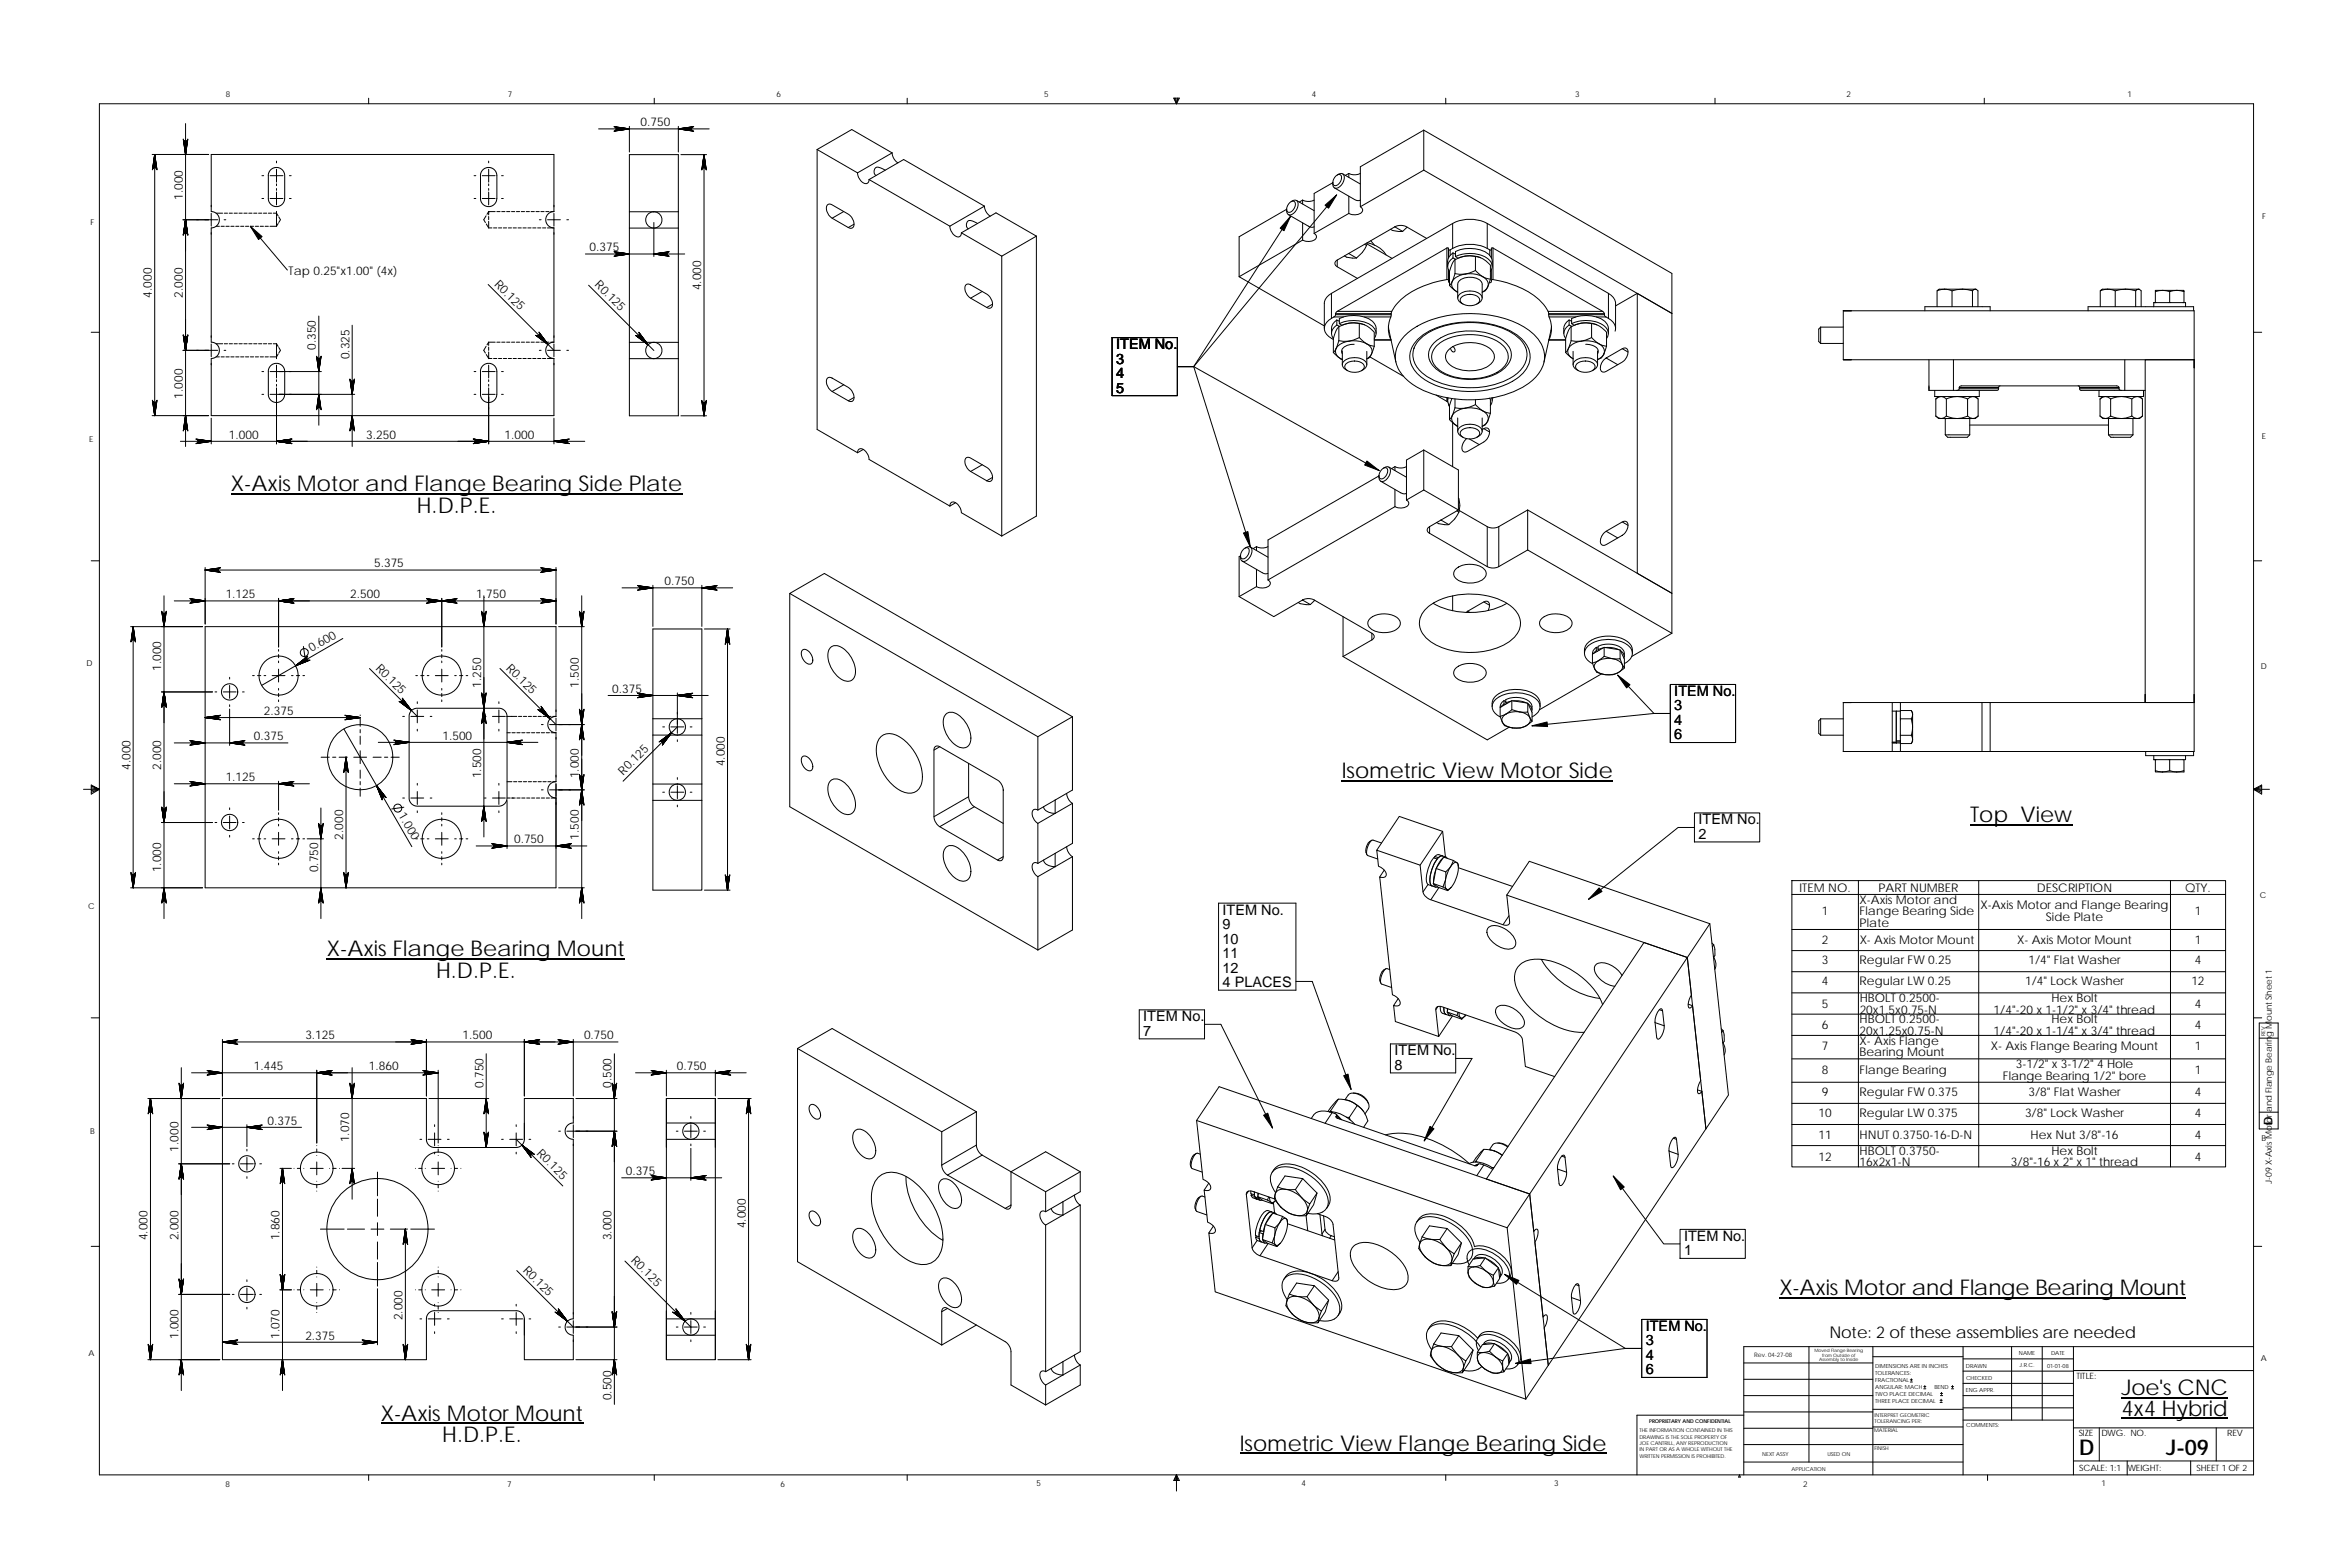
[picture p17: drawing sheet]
<svg xmlns="http://www.w3.org/2000/svg" width="914mm" height="610mm" viewBox="0 0 914 610" stroke-linecap="round" stroke-linejoin="round" font-family="sans-serif">
<defs><g id="words">
<g font-size="8.4">
<text x="89.9" y="191.1">X-Axis Motor and Flange Bearing Side Plate</text>
<text x="162.2" y="199.5">H.D.P.E.</text>
<text x="522.1" y="302.7">Isometric View Motor Side</text>
<text x="766.6" y="319.9">Top View</text>
<text x="127.2" y="372">X-Axis Flange Bearing Mount</text>
<text x="169.7" y="380.4">H.D.P.E.</text>
<text x="692.4" y="503.8">X-Axis Motor and Flange Bearing Mount</text>
<text x="825.4" y="542.7">Joe's CNC</text>
<text x="825.6" y="550.8">4x4 Hybrid</text>
<text x="148.2" y="552.6">X-Axis Motor Mount</text>
<text x="172" y="561.1">H.D.P.E.</text>
<text x="482.4" y="564.4">Isometric View Flange Bearing Side</text>
<text x="809.1" y="566.1">D</text>
<text x="842.8" y="566.1">J-09</text>
</g>
<text font-size="6.3" x="711.9" y="520.4">Note: 2 of these assemblies are needed</text>
<g font-size="5.6">
<text x="434.3" y="135.8">ITEM No.</text>
<text x="434.3" y="141.4">3</text>
<text x="434.3" y="147.1">4</text>
<text x="434.3" y="152.7">5</text>
<text x="651.5" y="270.7">ITEM No.</text>
<text x="651.5" y="276.4">3</text>
<text x="651.5" y="282">4</text>
<text x="651.5" y="287.7">6</text>
<text x="660.9" y="320.7">ITEM No.</text>
<text x="660.9" y="326.3">2</text>
<text x="475.7" y="355.8">ITEM No.</text>
<text x="475.7" y="361.4">9</text>
<text x="475.7" y="367.1">10</text>
<text x="475.7" y="372.7">11</text>
<text x="475.7" y="378.4">12</text>
<text x="475.7" y="384">4 PLACES</text>
<text x="444.9" y="397.3">ITEM No.</text>
<text x="444.9" y="402.9">7</text>
<text x="542.6" y="410.6">ITEM No.</text>
<text x="542.6" y="416.2">8</text>
<text x="655.3" y="482.7">ITEM No.</text>
<text x="655.3" y="488.4">1</text>
<text x="640.4" y="517.7">ITEM No.</text>
<text x="640.4" y="523.4">3</text>
<text x="640.4" y="529">4</text>
<text x="640.4" y="534.7">6</text>
</g>
<g font-size="4.7">
<text x="249.3" y="49.1">0.750</text>
<text x="71.1" y="77.7" transform="rotate(-90 71.1 77.7)">1.000</text>
<text x="229.4" y="97.8">0.375</text>
<text x="112.3" y="106.8">Tap 0.25&quot;x1.00&quot; (4x)</text>
<text x="192.1" y="110.8" transform="rotate(45 192.1 110.8)">R0.125</text>
<text x="231.2" y="111" transform="rotate(45 231.2 111)">R0.125</text>
<text x="272.8" y="112.9" transform="rotate(-90 272.8 112.9)">4.000</text>
<text x="59.1" y="115.8" transform="rotate(-90 59.1 115.8)">4.000</text>
<text x="71.1" y="115.8" transform="rotate(-90 71.1 115.8)">2.000</text>
<text x="123" y="136.2" transform="rotate(-90 123 136.2)">0.350</text>
<text x="135.9" y="139.7" transform="rotate(-90 135.9 139.7)">0.325</text>
<text x="71.1" y="155.1" transform="rotate(-90 71.1 155.1)">1.000</text>
<text x="89.1" y="170.7">1.000</text>
<text x="142.5" y="170.7">3.250</text>
<text x="196.3" y="170.7">1.000</text>
<text x="145.6" y="220.7">5.375</text>
<text x="258.6" y="227.7">0.750</text>
<text x="87.8" y="232.7">1.125</text>
<text x="136.3" y="232.7">2.500</text>
<text x="185.3" y="232.7">1.750</text>
<text x="121.2" y="253.7" transform="rotate(-30 121.2 253.7)">0.600</text>
<text x="62.7" y="261" transform="rotate(-90 62.7 261)">1.000</text>
<text x="145.9" y="260.2" transform="rotate(45 145.9 260.2)">R0.125</text>
<text x="196.7" y="260.1" transform="rotate(45 196.7 260.1)">R0.125</text>
<text x="187.2" y="267.5" transform="rotate(-90 187.2 267.5)">1.250</text>
<text x="225.3" y="267.5" transform="rotate(-90 225.3 267.5)">1.500</text>
<text x="238.2" y="269.5">0.375</text>
<text x="102.7" y="278.1">2.375</text>
<text x="98.8" y="288">0.375</text>
<text x="172.1" y="287.8">1.500</text>
<text x="50.7" y="299.5" transform="rotate(-90 50.7 299.5)">4.000</text>
<text x="62.7" y="299.5" transform="rotate(-90 62.7 299.5)">2.000</text>
<text x="282" y="298" transform="rotate(-90 282 298)">4.000</text>
<text x="87.8" y="303.9">1.125</text>
<text x="187.2" y="302.8" transform="rotate(-90 187.2 302.8)">1.500</text>
<text x="225.3" y="302.8" transform="rotate(-90 225.3 302.8)">1.000</text>
<text x="242.5" y="301.7" transform="rotate(-45 242.5 301.7)">R0.125</text>
<text x="154.9" y="317.2" transform="rotate(60 154.9 317.2)">1.000</text>
<text x="133.5" y="326.6" transform="rotate(-90 133.5 326.6)">2.000</text>
<text x="200" y="328.1">0.750</text>
<text x="225.3" y="326.6" transform="rotate(-90 225.3 326.6)">1.500</text>
<text x="62.7" y="339.3" transform="rotate(-90 62.7 339.3)">1.000</text>
<text x="123.8" y="339.3" transform="rotate(-90 123.8 339.3)">0.750</text>
<text x="700.2" y="346.9">ITEM NO.</text>
<text x="730.9" y="346.9">PART NUMBER</text>
<text x="792.6" y="346.9">DESCRIPTION</text>
<text x="850.2" y="346.9">QTY.</text>
<text x="723.6" y="351.5">X-Axis Motor and</text>
<text x="770.6" y="353.8">X-Axis Motor and Flange Bearing</text>
<text x="708.9" y="356">1</text>
<text x="723.6" y="356">Flange Bearing Side</text>
<text x="796.1" y="358.3">Side Plate</text>
<text x="854" y="356">1</text>
<text x="723.6" y="360.6">Plate</text>
<text x="708.9" y="367.4">2</text>
<text x="723.6" y="367.4">X- Axis Motor Mount</text>
<text x="784.9" y="367.4">X- Axis Motor Mount</text>
<text x="854" y="367.4">1</text>
<text x="708.9" y="375.2">3</text>
<text x="723.6" y="375.2">Regular FW 0.25</text>
<text x="789.3" y="375.2">1/4&quot; Flat Washer</text>
<text x="854" y="375.2">4</text>
<text x="708.9" y="383.4">4</text>
<text x="723.6" y="383.4">Regular LW 0.25</text>
<text x="788" y="383.4">1/4&quot; Lock Washer</text>
<text x="852.7" y="383.4">12</text>
<text x="723.6" y="389.8">HBOLT 0.2500-</text>
<text x="798.2" y="389.8">Hex Bolt</text>
<text x="708.9" y="392.1">5</text>
<text x="723.6" y="394.3">20x1.5x0.75-N</text>
<text x="775.7" y="394.3">1/4&quot;-20 x 1-1/2&quot; x 3/4&quot; thread</text>
<text x="854" y="392.1">4</text>
<text x="708.9" y="400.4">6</text>
<text x="723.6" y="398.1">HBOLT 0.2500-</text>
<text x="798.2" y="398.1">Hex Bolt</text>
<text x="854" y="400.4">4</text>
<text x="118.8" y="404.3">3.125</text>
<text x="180" y="404.3">1.500</text>
<text x="227.2" y="404.3">0.750</text>
<text x="723.6" y="406.4">X- Axis Flange</text>
<text x="723.6" y="402.6">20x1.25x0.75-N</text>
<text x="775.7" y="402.6">1/4&quot;-20 x 1-1/4&quot; x 3/4&quot; thread</text>
<text x="708.9" y="408.6">7</text>
<text x="723.6" y="410.9">Bearing Mount</text>
<text x="774.6" y="408.6">X- Axis Flange Bearing Mount</text>
<text x="854" y="408.6">1</text>
<text x="98.7" y="416.3">1.445</text>
<text x="143.6" y="416.3">1.860</text>
<text x="263.3" y="416.3">0.750</text>
<text x="708.9" y="417.7">8</text>
<text x="723.6" y="417.7">Flange Bearing</text>
<text x="784.3" y="415.5">3-1/2&quot; x 3-1/2&quot; 4 Hole</text>
<text x="854" y="417.7">1</text>
<text x="188.1" y="423.2" transform="rotate(-90 188.1 423.2)">0.750</text>
<text x="238" y="423.2" transform="rotate(-90 238 423.2)">0.500</text>
<text x="779.3" y="420">Flange Bearing 1/2&quot; bore</text>
<text x="708.9" y="426.4">9</text>
<text x="723.6" y="426.4">Regular FW 0.375</text>
<text x="789.3" y="426.4">3/8&quot; Flat Washer</text>
<text x="854" y="426.4">4</text>
<text x="104.1" y="437.5">0.375</text>
<text x="707.6" y="434.6">10</text>
<text x="723.6" y="434.6">Regular LW 0.375</text>
<text x="787.9" y="434.6">3/8&quot; Lock Washer</text>
<text x="854" y="434.6">4</text>
<text x="884.3" y="437.8" transform="rotate(-90 884.3 437.8)">D</text>
<text x="707.6" y="443.3">11</text>
<text x="723.6" y="443.3">HNUT 0.3750-16-D-N</text>
<text x="790.1" y="443.3">Hex Nut 3/8&quot;-16</text>
<text x="854" y="443.3">4</text>
<text x="69.4" y="448" transform="rotate(-90 69.4 448)">1.000</text>
<text x="135.9" y="444.4" transform="rotate(-90 135.9 444.4)">1.070</text>
<text x="208.7" y="449" transform="rotate(45 208.7 449)">R0.125</text>
<text x="723.6" y="449.3">HBOLT 0.3750-</text>
<text x="798.2" y="449.3">Hex Bolt</text>
<text x="707.6" y="451.5">12</text>
<text x="723.6" y="453.8">16x2x1-N</text>
<text x="782.4" y="453.8">3/8&quot;-16 x 2&quot; x 1&quot; thread</text>
<text x="854" y="451.5">4</text>
<text x="243.5" y="457.2">0.375</text>
<text x="290.2" y="477.8" transform="rotate(-90 290.2 477.8)">4.000</text>
<text x="57.4" y="482.5" transform="rotate(-90 57.4 482.5)">4.000</text>
<text x="69.4" y="482.5" transform="rotate(-90 69.4 482.5)">2.000</text>
<text x="108.8" y="482.5" transform="rotate(-90 108.8 482.5)">1.860</text>
<text x="238" y="482.5" transform="rotate(-90 238 482.5)">3.000</text>
<text x="245.3" y="490.7" transform="rotate(45 245.3 490.7)">R0.125</text>
<text x="203.3" y="494.3" transform="rotate(45 203.3 494.3)">R0.125</text>
<text x="156.6" y="513.6" transform="rotate(-90 156.6 513.6)">2.000</text>
<text x="69.4" y="521" transform="rotate(-90 69.4 521)">1.000</text>
<text x="108.8" y="521" transform="rotate(-90 108.8 521)">1.070</text>
<text x="118.8" y="521.1">2.375</text>
<text x="238" y="544.8" transform="rotate(-90 238 544.8)">0.500</text>
</g>
<g font-size="3.4">
<text x="884" y="460.5" transform="rotate(-90 884 460.5)">J-09 X-Axis Motor and Flange Bearing Mount Sheet 1</text>
<text x="808" y="536.6">TITLE:</text>
<text x="808.8" y="558.6">SIZE</text>
<text x="817.6" y="558.7">DWG. NO.</text>
<text x="866.6" y="558.8">REV</text>
<text x="809" y="572.2">SCALE: 1:1</text>
<text x="827.9" y="572.3">WEIGHT:</text>
<text x="854.7" y="572.2">SHEET 1 OF 2</text>
</g>
<g font-size="3.2">
<text x="87.9" y="37.9">8</text>
<text x="197.7" y="37.8">7</text>
<text x="302.2" y="37.8">6</text>
<text x="406.3" y="37.9">5</text>
<text x="510.4" y="37.7">4</text>
<text x="612.9" y="37.8">3</text>
<text x="718.5" y="37.8">2</text>
<text x="827.8" y="37.8">1</text>
<text x="35.3" y="87.4">F</text>
<text x="880.3" y="85.2">F</text>
<text x="34.7" y="172">E</text>
<text x="880.1" y="170.9">E</text>
<text x="33.6" y="259.1">D</text>
<text x="879.6" y="260.4">D</text>
<text x="34.2" y="353.5">C</text>
<text x="879.3" y="349.5">C</text>
<text x="35.1" y="441.2">B</text>
<text x="880" y="444.1">B</text>
<text x="34.4" y="527.5">A</text>
<text x="879.7" y="529.4">A</text>
<text x="87.7" y="578.3">8</text>
<text x="197.3" y="578.4">7</text>
<text x="303.7" y="578.3">6</text>
<text x="403.3" y="578.2">5</text>
<text x="506.4" y="578.2">4</text>
<text x="604.7" y="578.3">3</text>
<text x="701.6" y="578.3">2</text>
<text x="817.8" y="578.3">1</text>
</g>
<text font-size="2.4" x="682.6" y="527.9">Rev. 04-27-08</text>
<g font-size="2.2">
<text x="785.6" y="527.2">NAME</text>
<text x="798.1" y="527.3">DATE</text>
<text x="729.7" y="532.3">DIMENSIONS ARE IN INCHES</text>
<text x="765" y="532">DRAWN</text>
<text x="785.9" y="531.9">J.R.C.</text>
<text x="796.5" y="532">01-01-08</text>
<text x="729.7" y="535">TOLERANCES:</text>
<text x="729.7" y="537.7">FRACTIONAL</text>
<text x="765" y="536.9">CHECKED</text>
<text x="729.7" y="542.9">TWO PLACE DECIMAL</text>
<text x="729.7" y="545.6">THREE PLACE DECIMAL</text>
<text x="729.7" y="540.3">ANGULAR: MACH</text>
<text x="752.7" y="540.3">BEND</text>
<text x="764.9" y="541.5">ENG APPR.</text>
<text x="765" y="555.2">COMMENTS:</text>
</g>
<g font-size="2.1">
<text x="685.7" y="566.3">NEXT ASSY</text>
<text x="711" y="566.3">USED ON</text>
<text x="697.1" y="572.1">APPLICATION</text>
</g>
<g font-size="2">
<text x="881.4" y="403.1" transform="rotate(-90 881.4 403.1)">REV</text>
<text x="729.4" y="551.2">INTERPRET GEOMETRIC</text>
<text x="637.9" y="557.1">THE INFORMATION CONTAINED IN THIS</text>
<text x="641.7" y="553.5">PROPRIETARY AND CONFIDENTIAL</text>
<text x="729.3" y="557.3">MATERIAL</text>
<text x="729.4" y="553.7">TOLERANCING PER:</text>
<text x="637.9" y="562.1">JOE CANTRILL, ANY REPRODUCTION</text>
<text x="637.9" y="559.6">DRAWING IS THE SOLE PROPERTY OF</text>
<text x="637.9" y="564.7">IN PART OR AS A WHOLE WITHOUT THE</text>
<text x="637.9" y="567.2">WRITTEN PERMISSION IS PROHIBITED.</text>
<text x="729.3" y="564.1">FINISH</text>
</g>
<g font-size="1.8">
<text x="706" y="526">Moved Flange Bearing</text>
<text x="709" y="527.7">from Outside of</text>
<text x="707.9" y="529.5">Assembly to Inside</text>
</g>
</g></defs>
<g fill="none" stroke="#000" stroke-width=".39">
<path d="M143.4 38.2v2.2M254.6 38.2v2.2M353 38.2v2.2M456.7 38.2h2.2l-1.1 2.2zM456.9 38.2l.9 2.2M457.4 38.2l.4 2.2M458.1 38.2l-.3 2.2M458.4 38.2l-.6 2.2M562.5 38.2v2.2M667.3 38.2v2.2M772.1 38.2v2.2M38.7 40.4h838.2v533.4h-838.2z"/>
<path d="M71.3 54.1l.9 6zM71.4 54.4l.8 5.7zM71.5 54.6l.3 .2 .4 5.3zM71.8 54.8l.3 .1 .1 5.2zM72.1 54.9h.2l-.1 5.2zM72.2 48.1v125.6M72.3 54.9l.3-.1-.4 5.3zM72.6 54.8l.3-.2-.7 5.5zM73 54.4l-.8 5.7zM73.1 54.1l-.9 6zM232.9 50.1h43M244.9 49.1v10"/>
<path d="M263.9 49.1v10M317.9 58.2l15.8 9M317.9 58.2v108.9l15.8 9M317.9 58.2l13.5-7.8 15.7 9.1M347.1 59.5l-13.4 7.7M347.1 59.5a4.9 4.9 0 0 0 2.3 3.9M554 50.6l-24.7 14.3v15.5l24.7-14.2M554 50.6v15.6M554 50.6l96.5 55.8v124.4l-13.4-7.8v-108.9l-8.5 4.9M59.2 60.1h22M60.2 60.1l-.9 6zM60.2 60.1l-.8 5.7z"/>
<path d="M60.2 60.1l-.4 5.2-.3 .2zM60.2 60.1l-.2 5.1-.2 .1zM60.2 60.1l.1 5.1h-.3zM60.2 60.1l.4 5.2-.3-.1zM60.2 60.1l.7 5.4-.3-.2zM60.2 60.1l.8 5.7zM60.2 60.1l.9 6zM60.2 60.1v101.6M101.9 77.2h.7M101.9 68.3h.7M105.1 77.2h5M105.1 68.3h5"/>
<path d="M105.2 66.2l1.5-.9h1.8l1.5 .9 .7 1.5v10.1l-.9 1.7-1.6 .8h-1.2l-1.1-.4-.8-.7-.6-1.4-.1-9.7zM107.6 62.7v.7M107.6 65.8v5M107.6 71.5v.7M107.6 73.3v.7M107.6 74.7v5M112.6 77.2h.7M112.6 68.3h.7M184.5 77.2h.6M184.5 68.3h.6M187.6 77.2h5M187.6 68.3h5"/>
<path d="M187.8 66.1l1.4-.8h1.8l1.5 .9 .8 1.5v10.1l-.9 1.7-1.6 .8h-1.3l-1.1-.5-.8-.6-.6-1.4-.1-9.7 .3-1.1zM190.1 62.7v.7M190.1 65.8v5M190.1 71.5v.7M190.1 73.3v.7M190.1 74.7v5M195.2 77.2h.6M195.2 68.3h.6M264.9 60.2h10M273.9 60.2v101.6M321.9 79.8l.6-.4 .9 .1 6.7 3.8a4.2 4.2 0 0 1 1.9 5.1l-.7 .4-.8-.1-6.7-3.8a4.3 4.3 0 0 1-1.9-5.1zM333.7 67.2a4.2 4.2 0 0 0 3.4 4.2l.9-.7 .2-.9"/>
<path d="M338.2 69.8l13.4-7.7 31.5 18.1M338.2 69.8l31.4 18.2M344.4 66.2l-.9-.5a2.16 2.16 0 0 0-3.1-.1 1.93 1.93 0 0 0 .4 2.7M502.1 78.7l1.1-.5a2.03 2.03 0 0 1 0 3.4 1.44 1.44 0 0 1-2.5 .4 3.3 3.3 0 0 1 1.4-3.3zM502.3 78.4a1.56 1.56 0 0 1 2-.4 1.56 1.56 0 0 1 .8 1.8 4 4 0 0 1-3.6 3.8 1.91 1.91 0 0 1-.9-2.2M504.5 78l6.8 4M506.9 77.9a5 5 0 0 0 4.4 0M506.9 77.9v1.5M506.9 77.9l-1.4 .7M518.6 71.1l-7.3 4.1v15.6M519.3 73.1l8 4.7 1.1 .3 .9-.2M519.8 68.5a1.18 1.18 0 0 1 1.3-.6 1.18 1.18 0 0 1 .9 1.2 3.3 3.3 0 0 1-2.5 3.2 2.04 2.04 0 0 1-.1-3.4z"/>
<path d="M520.1 75.8l-55.6 66.8M520.3 68.1a1.56 1.56 0 0 1 2-.5 1.56 1.56 0 0 1 .8 1.9 4 4 0 0 1-3.6 3.7 1.83 1.83 0 0 1-.9-2.1M522.4 67.6l6.9 4M524.8 67.5v1.5M524.8 76.3v6.7M524.8 67.5l-1.3 .7M524.8 67.5a5 5 0 0 0 4.5 0M554 66.2l96.5 55.7M71.2 85.5h13.5M72.2 85.5l-.9 6zM72.2 85.5l-.8 5.7zM72.2 85.5l-.4 5.2-.3 .2z"/>
<path d="M72.2 85.5l-.1 5.1-.3 .1zM72.2 85.5l.1 5.1h-.2zM72.2 85.5l.4 5.2-.3-.1zM72.2 85.5l.7 5.4-.3-.2zM72.2 85.5l.8 5.7zM72.2 85.5l.9 6zM82.2 83v5M84.1 82.9h2.5M84.1 88h1.3M86 88h1.3M87.2 85.5h.7M87.3 82.9h1.2"/>
<path d="M87.9 88h1.3M89.2 82.9h1.2M89.8 88h1.3M91.1 82.9h1.3M91.7 88h1.3M93 82.9h1.3M93.6 88h1.3M94.9 82.9h1.3M95.5 88h1.3M96.8 82.9h1.3M97.4 88l14.4 17.1M97.4 88l4.6 4-1.4 1.2z"/>
<path d="M97.4 88h1.3M98.7 82.9h1.3M99.3 88h1.3M100.6 82.9h1.3M101.2 88h1.3M102.5 82.9h1.3M103.1 88h1.3M104.4 82.9h1.3M105.1 88h2.5M106.3 82.9h1.3M107.6 82.9v5.1M107.6 82.2v.7"/>
<path d="M107.6 82.9l.6 1.1M108.2 86.9l-.6 1.1M108.5 84.4l.6 1.1-.6 1.1M189.1 83.9l-.9 1.6 .7 1.1M189.2 87.1l.9 1.5M190.1 82.3v1.3M190.1 84.2v1.3M190.1 86.1v2.6M190.1 88.7h1.3M190.1 82.3l-.6 1.1M190.1 82.2v.7M190.1 82.3h2.6"/>
<path d="M192 88.7h1.3M193.3 82.3h1.3M194 88.7h1.2M195.2 82.3h1.3M195.9 88.7h1.2M197.1 82.3h1.3M197.8 88.7h1.2M199 82.3h1.3M199.7 88.7h1.2M200.9 82.3h1.3M201.6 88.7h1.2M202.8 82.3h1.3"/>
<path d="M203.5 88.7h1.2M204.7 82.3h1.3M205.4 88.7h1.3M206.7 82.3h1.2M207.3 88.7h1.3M208.6 82.3h1.2M209.2 88.7h1.3M209.9 85.5h.6M210.5 82.3h1.2M211.1 88.7h1.3M212.4 82.3h1.2M213 88.7h2.5"/>
<path d="M213 85.5h5M214.3 82.3h1.2M215.5 82.3v-22.2h-133.3v22.2l1.3 .3 .9 .6 .7 1 .3 1.3-.3 1.3-.7 .9-.9 .7-1.3 .3v44.4l1.3 .3 .9 .6 .7 1 .3 1.3-.3 1.3-.7 .9-.9 .7-1.3 .3v22.2h133.3v-22.2M215.5 82.3l-1.3 .3-.9 .6-.9 1.9 .1 1.5 .8 1.1 .9 .7 1.3 .3M215.5 83v5M215.5 88.7v44.4M220.6 85.5h.6M227.8 98.8h38.6M244.9 88.7h19M244.9 82.4v6.3M244.9 82.4v-22.2h19v22.2M244.9 88.7v44.5"/>
<path d="M244.9 82.4h19M254.4 86.6v13.2M263.9 82.4v6.3M263.9 88.7v44.5M328.3 82.3l-4.5 2.6M332.3 87.2l-2.2 1.3M369.6 88a4.2 4.2 0 0 0 3.5 4.2l.6-.4 .4-1.2M374.1 90.6l13.4-7.8 15.8 9.1M374.1 90.6l15.7 9.1M380.4 87l-1-.6a2.16 2.16 0 0 0-3.1 0 1.93 1.93 0 0 0 .5 2.6M383.1 80.2l-13.5 7.8M383.1 80.2a5 5 0 0 0 2.2 3.9"/>
<path d="M389.8 99.7v108.8M403.3 91.9v108.9l-13.5 7.7M403.3 91.9l-13.5 7.8M500.6 81.4l-18.4 10.7v15.6M501.3 83.5l8.1 4.6 1.1 .3 .8-.2M502.1 84.2l-37.6 58.4M506.9 93.4l-24.7 14.3M506.9 86.7v6.7M511.3 90.8a1.47 1.47 0 0 1 .9 1.6 1.47 1.47 0 0 1-1.3 1.2l-2 .3-2-.5M523.1 99.6l.8 .4 3.9 .4M524.7 98.6h.1M524.8 98.6l3 1.8"/>
<path d="M524.8 83l-13.5 7.8M524.8 98.6h.1M529.3 80.4a1.47 1.47 0 0 1 .9 1.6 1.47 1.47 0 0 1-1.3 1.3l-2 .3-2.1-.6M531 95l.7 .5a12.5 12.5 0 0 1-3.9 4.9M531.9 94.9l9.8 5.6M531.9 94.5l-.2 1M532 94.4a11.1 11.1 0 0 1 7.3 4.7M533.4 93.7l1.4 1.7M541.1 89.2l.7 .5 4 .3M542.7 88.3h.1M542.8 88.3l3 1.7M542.8 88.2v.1"/>
<path d="M547.5 88.4l-1.7 1.6M555.1 92.8l-7.8-4.6a4.9 4.9 0 0 0-4.5 0l-22.5 13M563 96.5l.6 .1v3.7M563 96.5v12.3M563 96.5l-42.7 24.6M563.6 97l.2 .3 .5-.1M564.3 97.2v2.2M565.2 96.6l-.9 .6M565.2 96.6a14.9 14.9 0 0 1 13.5 0M565.2 86.9l-47.1 27.2v9.8M565.4 98.4a4.7 4.7 0 0 0-2.1 5.2M565.4 98.4v2"/>
<path d="M565.4 98.4l.9 .5M566.3 99.8v-1.9a12.9 12.9 0 0 1 13.3 1.4 4.9 4.9 0 0 1 1 4.3M566.3 99.8a12.7 12.7 0 0 1 13.4 1.5 3.2 3.2 0 0 1 .2 4.3M566.3 99.8l1 .7M574.1 99.8l2.9 .9 2.9 2.4v5.5M578.7 86.9a14.7 14.7 0 0 0-13.5 0v9.7M578.7 86.9v9.7M578.7 96.6l1 .6M578.7 86.9l47.2 27.2M579.7 97.2v2.2M580.3 97l-.2 .3-.4-.1M580.9 96.5l-.6 .1v3.7"/>
<path d="M580.9 96.5v12.3l-.6 .4M580.9 96.5l42.7 24.6M189.9 110.7l25.6 25.6M229 111l25.4 25.4M375.8 110.9l1-.4 .9 .3 6.2 3.6a4.2 4.2 0 0 1 1.9 5.1l-.6 .4-.8-.1-6.7-3.8a4.2 4.2 0 0 1-1.9-5.1zM382.2 113.4l-4.5 2.6M386.2 118.3l-2.3 1.3M482.2 107.7l33.1 19.1M518.1 114.1a4.9 4.9 0 0 0-2.8 3.9v9.7M520.3 101.2l-.4 .3a1.34 1.34 0 0 0 .4 2.3l7.9 4.5M520.3 101.2v2.6M563 108.8a33.1 33.1 0 0 0-19.6 9.5l-1.9 2.8"/>
<path d="M563 108.8l.6 .4M563.6 105v4.6l.4 .4M564 111.1l2.9 2.4M565.4 100.4a3.5 3.5 0 0 0-1.4 5.2M565.4 100.4l1 .5M566.1 101a10.9 10.9 0 0 1 8-1.2v5.4M566.1 101v5.4M566.1 101l-1 1.6-1.1 3v5.5M566.1 106.4l-1 3.2-1.1 1.5M566.9 113.5l.3 .2zM567.2 110.8v5.2M567.2 110.7a3.7 3.7 0 0 1 3.9-2.8h1.1a4.1 4.1 0 0 1 4.5 2.8"/>
<path d="M568.6 115.7a5.1 5.1 0 0 1 7.1 .6 2.69 2.69 0 0 1-3.2 2.6 3.8 3.8 0 0 1-4.3-2zM569.3 118.3a2.25 2.25 0 0 1-1.9-1.6 2.25 2.25 0 0 1 .6-2.3 6.7 6.7 0 0 1 8.4 .5 2.34 2.34 0 0 1-1.7 3.4M574.1 105.2l-.7 .4a10.6 10.6 0 0 1-7.3 .8M574.1 105.2l3.1 2.6 2.7 .8M576.1 100.3l-.6-.3a11.6 11.6 0 0 0-7.9 .4M576.7 110.8v5.2M576.7 113.7l1.4-1.1 .8-.9a2.92 2.92 0 0 1-2.2 2zM578.9 111.7a3.7 3.7 0 0 0-3.2-4.6 10 10 0 0 0-10.3 1.9 2.98 2.98 0 0 0 1.5 4.5M579.9 108.6l-1 3.1M580.3 105v4.6l-.6 .4M580.9 108.8a33.1 33.1 0 0 1 19.6 9.5l1.9 2.8M625.9 114.1a4.9 4.9 0 0 1 2.7 3.9v9.7"/>
<path d="M625.9 114.1v9.8M756.6 112.5l2.9 .6M756.6 112.5h6.9M756.6 112.5h-2.1l-.8 .6M756.6 112.5l-2.9 .6v6.2M763.5 112.5l-4 .6v6.2M763.5 112.5l4 .6M763.5 112.5h5.1l-1.1 .6M767.5 113.1v6.2M769.1 112.6l-.5-.1 1 .6v6.2M820.1 112.5l2.9 .6M820.1 112.5h6.9"/>
<path d="M820.1 112.5h-2.1l-.8 .6M820.1 112.5l-2.9 .6v6.2M827 112.5l-4 .6v6.2M827 112.5l4 .6M827 112.5h5.1l-1.1 .6M831 113.1v6.2M832.6 112.6l-.5-.1 1 .6v6.2M841.4 113l2.8 .5M841.4 113h5.6M841.4 113l-2.7 .5v4.2M841.4 113h-2.7v.5M844.2 117.7h-6.1v1.6"/>
<path d="M847 113l2.8 .5M847 113l-2.8 .5v4.2h6.2v1.6M847 113h2.8v.5M849.8 113.5v4.2M35.5 129.3h3.2M71.2 136.3h13.5M71.3 130.3l.9 6zM71.4 130.6l.8 5.7zM71.5 130.8l.3 .2 .4 5.3zM71.8 131l.3 .1 .1 5.2zM72.1 131.1h.2l-.1 5.2zM72.3 131.1l.3-.1-.4 5.3z"/>
<path d="M72.6 131l.3-.2-.7 5.5zM73 130.6l-.8 5.7zM73.1 130.3l-.9 6zM82.2 133.8v5M84.1 133.7h2.5M84.1 138.8h1.3M86 138.8h1.3M87.2 136.3h.7M87.3 133.7h1.2M87.9 138.8h1.3M89.2 133.7h1.2M89.8 138.8h1.3"/>
<path d="M91.1 133.7h1.3M91.7 138.8h1.3M93 133.7h1.3M93.6 138.8h1.3M94.9 133.7h1.3M95.5 138.8h1.3M96.8 133.7h1.3M97.4 138.8h1.3M98.7 133.7h1.3M99.3 138.8h1.3M100.6 133.7h1.3M101.2 138.8h1.3"/>
<path d="M102.5 133.7h1.3M103.1 138.8h1.3M104.4 133.7h1.3M105.1 138.8h2.5M106.3 133.7h1.3M107.6 133.7v5.1M107.6 138.9v.7M107.6 133.7l.6 1.1M108.2 137.7l-.6 1.1M108.5 135.2l.6 1.1-.6 1.1M124.1 122.9v42.5M137 126.5v47.2"/>
<path d="M189.1 134.7l-.9 1.6 .7 1.1M189.2 137.9l.9 1.5M190.1 133.1v1.3M190.1 135v1.3M190.1 136.9v2.6h1.3M190.1 133.1l-.6 1.1M190.1 138.9v.7M190.1 133.1h2.6M192 139.5h1.3M193.3 133.1h1.3M194 139.5h1.2M195.2 133.1h1.3"/>
<path d="M195.9 139.5h1.2M197.1 133.1h1.3M197.8 139.5h1.2M199 133.1h1.3M199.7 139.5h1.2M200.9 133.1h1.3M201.6 139.5h1.2M202.8 133.1h1.3M203.5 139.5h1.2M204.7 133.1h1.3M205.4 139.5h1.3M206.7 133.1h1.2"/>
<path d="M207.3 139.5h1.3M208.6 133.1h1.2M209.2 139.5h1.3M209.9 136.3h.6M210.5 133.1h1.2M211.1 139.5h1.3M212.4 133.1h1.2M213 139.5h2.5M213 136.3h5M214.3 133.1h1.2M215.5 133.1l-1.3 .3-.9 .6-.9 1.9 .1 1.5 .8 1.1 .9 .7 1.3 .3M215.5 133.8v5"/>
<path d="M220.6 136.3h.6M244.9 139.5h19M244.9 133.2v6.3M244.9 139.5v22.3h19v-22.3M244.9 133.2h19M263.9 133.2v6.3M432.7 131.3h25.4v22.6h-25.4zM518.1 123.9a4.1 4.1 0 0 0-2.8 3.9 4.1 4.1 0 0 0 2.8 3.8l.7 .5M518.8 137.1l2.9 2.5M519 123.3h3.8M519 123.3l-.9 .6M519.7 122.4l-.7 .9"/>
<path d="M519.7 122.4h21.6l-.1 .9M519.7 122v.4M520.2 124.5a4.6 4.6 0 0 0-2.1 5.2M520.2 126.4a3.5 3.5 0 0 0-1.4 5.2M520.2 124.5v1.9M520.2 124.5l.9 .5M520.2 126.4l1.1 .6M520.3 121.1l-.6 .9M520.3 121.1h21.2M521 127.1a10.9 10.9 0 0 1 7.9-1.2v5.4M521 127.1v5.4M521 127.1l-1.1 1.6-1.1 3v5.4"/>
<path d="M521 132.5l-1.1 3.1-1.1 1.5M521.1 125.9l1 .7M521.1 125.9v-2a12.9 12.9 0 0 1 13.3 1.5 4.8 4.8 0 0 1 1.1 4.3M521.1 125.9a12.8 12.8 0 0 1 13.3 1.4 3.2 3.2 0 0 1 .3 4.4M521.7 139.6l.6 .3zM522.3 136.5v5.4M526.9 133.9a4.9 4.9 0 0 0-4.8 2.3l.2 1.4M528.9 131.3l-.7 .3a10.5 10.5 0 0 1-7.2 .9M528.9 131.3l2.9 2.5 2.9 .9M528.9 125.9l1.8 .4 1.3 .6 2.7 2.3v5.5M530.8 123.3h10.4M530.9 126.3l-.6-.2a11.6 11.6 0 0 0-7.9 .3"/>
<path d="M531.8 139.6l1.2-.9 .7-.9a2.63 2.63 0 0 1-1.9 1.8zM531.8 136.7v5.2M533 138.8l13.1 7.6M533.7 137.8a3.7 3.7 0 0 0-3.3-4.7 10.1 10.1 0 0 0-10.2 2 2.99 2.99 0 0 0 1.5 4.5M534.7 134.7l-1 3.1M534.7 132.2h6.5M540.3 127l2.8 13.9M541.2 123.3a10.8 10.8 0 0 0 0 8.9M541.2 132.2l-6.5 .1M541.3 122v.4M541.5 121.1l-.2 .9h-21.6M546.4 130.8a34.5 34.5 0 0 1 20.5-8.6 41.6 41.6 0 0 1 28.2 6.4 11.6 11.6 0 0 1 3.3 17.2 31.5 31.5 0 0 1-20.3 9.4 43.3 43.3 0 0 1-28.5-5.7 13.7 13.7 0 0 1-6.7-10.9 11.4 11.4 0 0 1 3.5-7.8z"/>
<path d="M550.3 135.2a8.7 8.7 0 0 0 3.6 10.3 33.4 33.4 0 0 0 30.4 3.2 15 15 0 0 0 9.4-8.1 8.9 8.9 0 0 0-4.4-10.4 34.5 34.5 0 0 0-34.1-.4l-1.1 .8a11.2 11.2 0 0 0-3.9 5M551.8 131.9a31.3 31.3 0 0 1 23.5-6.5 27.9 27.9 0 0 1 17.4 7 9.2 9.2 0 0 1-1.7 14.3 34.2 34.2 0 0 1-24.6 5.2 23.6 23.6 0 0 1-16.3-8.3 8.6 8.6 0 0 1 1.7-11.7zM559.6 134a22.2 22.2 0 0 1 23.8-.7 6.1 6.1 0 0 1 .4 10.7 22.2 22.2 0 0 1-24.2-.4 5.9 5.9 0 0 1 0-9.6zM563.4 136.4a13.8 13.8 0 0 1 12.9-2.5 6.3 6.3 0 0 1 5.2 4.6 6.1 6.1 0 0 1-5.6 5.3 13.2 13.2 0 0 1-12.6-2.8 3.4 3.4 0 0 1 .1-4.6zM565.2 134.7a1.4 1.4 0 0 1 .6 2.2l-.8-.2-.6-1.2M602.4 121.1h21.2M602.4 121.1l.2 .9h21.6M602.6 122.4l.2 .9M602.6 122.4h21.6M602.6 122v.4M602.8 132.2l6.4 .1M602.8 123.3h10.4"/>
<path d="M602.8 123.3a11 11 0 0 1 0 8.9M602.8 132.2h6.4M603.7 127l-2.9 13.9M609.2 137.1l2.9 2.5a3.1 3.1 0 0 1-2.1-2.8 3.1 3.1 0 0 1 2-3 10.4 10.4 0 0 1 11.7 1.2l.6 1.6-.2 1.2M610.6 126.4a3.5 3.5 0 0 0-1.4 5.2M610.6 124.5a4.7 4.7 0 0 0-2.1 5.2M610.6 124.5v1.9M610.6 124.5l.9 .5M610.6 126.4l1 .6M611.3 127.1l-1 1.5-1.1 3.1v5.4M611.3 132.5l-1 3.2-1.1 1.4M611.3 127.1a10.9 10.9 0 0 1 8-1.2v5.4"/>
<path d="M611.3 127.1v5.4M611.5 125.9v-2a12.9 12.9 0 0 1 13.3 1.5 4.8 4.8 0 0 1 1 4.3M611.5 125.9a12.7 12.7 0 0 1 13.4 1.5 3.2 3.2 0 0 1 .2 4.3M611.5 125.9l1 .7M612.1 136.7v5.2M617 133.9h.5a4.3 4.3 0 0 1 4.4 2.6l-.3 1.1M619.3 131.3l-.7 .3a10.5 10.5 0 0 1-7.3 .9M619.3 131.3l2.9 2.5 2.9 .9M619.3 125.9l1.8 .4 1.3 .6 2.7 2.3v5.5M621.2 123.3h3.7M621.3 126.3l-.6-.2a11.7 11.7 0 0 0-7.9 .3M621.6 136.5v5.4"/>
<path d="M623.6 121.1l.6 .9M624.1 137.8l-.8 .9-1.7 1.2M624.1 137.8a3.3 3.3 0 0 1-2.6 2.1M624.2 122.4l.7 .9M624.2 122v.4M624.3 139.8l6.9-4.1a1.47 1.47 0 0 1 1.9 0 1.47 1.47 0 0 1 .3 1.8l-.4 1.2-1.1 1.6-6.9 4.2a1.48 1.48 0 0 1-1.9 0 1.48 1.48 0 0 1-.4-1.8l.4-1.3zM624.9 123.3l1 .6M625 139.3l4.5 2.6M625.1 134.7l-1 3.1M625.9 123.9a4.2 4.2 0 0 1 2.5 4.9M631.2 135.7l2.3 1.2M708.4 127.3h8.8"/>
<path d="M708.4 127.3a1.87 1.87 0 0 0-.7 2.2v3.4l.7 .7M708.4 127.3v6.3M708.4 133.6h8.8M717.2 120.9h3.2M717.2 140h3.2M717.2 120.9v19.1h136.6M717.2 120.9h136.6v171.5h-79.4M749 120.9v-1.6h7.6h17.8v1.6M750.6 140v11.9M760.1 140v11.9M812.5 120.9v-1.6h41v1.6M826.8 140v11.9"/>
<path d="M853.8 140h-19.1v133.3v-3.2M853.8 140v3.1M876.9 129.3h3.1M59.3 155.7l.9 6zM59.4 156l.8 5.7zM59.5 156.2l.3 .2 .4 5.3zM59.8 156.4l.2 .1 .2 5.2zM60 156.5h.3l-.1 5.2zM60.3 156.5l.3-.1-.4 5.3zM60.6 156.4l.3-.2-.7 5.5zM61 156l-.8 5.7zM61.1 155.7l-.9 6z"/>
<path d="M101.9 144.5h.7M101.9 153.4h.7M105.1 144.5h20M105.1 153.4h32.9M105.3 142.3l1.4-.8h1.8l1.5 .9 .7 1.5v10.1l-.9 1.7-1.6 .8h-1.2l-1.2-.5-.7-.6-.6-1.4-.1-9.7 .2-1.1zM107.6 142v5M107.6 147.7v.7M107.6 149.5v.7M107.6 150.9v21.8M184.5 144.5h.6M184.5 153.4h.6M187.6 144.5h5"/>
<path d="M187.6 153.4h5M187.8 142.3l1.4-.8h1.8l1.5 .9 .8 1.5v10.1l-.9 1.7-1.6 .8h-1.3l-1.1-.4-.8-.7-.6-1.4-.1-9.7 .3-1.1zM190.1 142v5M190.1 147.7v.7M190.1 149.5v.7M190.1 150.9v21.8M195.2 144.5h.6M195.2 153.4h.6M321.9 147.2l.6-.4 .9 .1 6.7 3.8a4.3 4.3 0 0 1 1.9 5.1l-.7 .4-.8-.1-6.7-3.8a4.2 4.2 0 0 1-1.9-5.1zM328.3 149.7l-4.5 2.6M332.3 154.6l-2.2 1.3M458.1 142.6h6.4"/>
<path d="M464.5 142.6l22 70.2 6.9 4M464.5 142.6l72.2 40.5M523.9 141.4a5.2 5.2 0 0 1 6.9 .8 2.67 2.67 0 0 1-3.2 2.6h-1.4a2.61 2.61 0 0 1-2.9-2.5zM529.8 144.2a2.26 2.26 0 0 0 1.8-1.5 2.26 2.26 0 0 0-.6-2.4 6.7 6.7 0 0 0-8.4 .6 2.35 2.35 0 0 0 1.8 3.3M558.8 153.7l4.2 2.4M563 156.1l.4 .3M563 154.7v1.4M563.3 154.8v1M563.5 154.8a3.1 3.1 0 0 0 .5 2.9M563.6 157.2l.4 .9M564.9 155l-.9 2.8v5.4M566.1 155.2v3.4"/>
<path d="M566.1 158.6l-1 3.1-1.1 1.5M574.1 157.4l-.7 .3a10.8 10.8 0 0 1-7.3 .9M574.1 157.4l2.9 2.5 2.9 .9M574.1 155.5v1.9M579.5 154.9l.4 .4v5.5M580.5 154.8a3.1 3.1 0 0 1-.6 3M580.6 154.8v1M580.9 154.7v.1M587.7 140.1a13.2 13.2 0 0 1-9.8 6.8 23.7 23.7 0 0 1-19-3.3l-1.1-1-1.3-2.1M587.7 140a6.4 6.4 0 0 0-3.2-7.8 24.5 24.5 0 0 0-25.3 .2 6.4 6.4 0 0 0-2.8 8.1M613.5 141.6a5.1 5.1 0 0 1 7.1 .6 2.67 2.67 0 0 1-3.2 2.6 3.8 3.8 0 0 1-4.3-2zM619.6 144.2a2.25 2.25 0 0 0 1.8-1.5 2.25 2.25 0 0 0-.6-2.4 6.7 6.7 0 0 0-8.4 .6 2.35 2.35 0 0 0 1.8 3.3"/>
<path d="M750.6 151.9h9.5M750.6 150.1v.6M750.6 151.2v.7M752.8 151.9v2.4M752.8 154.3h1.5l-1.1 .9M753.2 155.2a2.69 2.69 0 0 1 4.1 0v6.7M753.2 155.2v6.7M757.3 155.2l1.1-.4a9.3 9.3 0 0 1 7.2 .4v6.7M762.4 151.2l-.5 .6-.5 .1M762.4 150.7l.2-.4 .6-.2h60.4l.6 .2 .3 .4M762.4 150.7v.5M762.4 151.2h15.3"/>
<path d="M765.6 155.2a2.69 2.69 0 0 1 4.1 0v6.7M768.6 154.3l1.1 .9M770.1 151.9v2.4h-17.3M777.7 150.7l-.1 .9-.5 .3h-17M778.2 150.1l-.5 .6h-15.3M808.6 150.1l.6 .6h15.3M809.2 151.2h15.3M809.2 150.7v.5M809.2 151.2l.6 .7h17M816.7 151.9v2.4M816.7 154.3h1.5l-1.1 .9M817.1 155.2a2.71 2.71 0 0 1 4.2 0"/>
<path d="M817.1 155.2v6.7M821.3 155.2l1-.4a9.2 9.2 0 0 1 7.2 .4 2.71 2.71 0 0 1 4.1 0v6.7M821.3 155.2v6.7M824.5 151.2l.2 .4 .7 .3M824.5 150.7v.5M826.8 151.9h7.9M829.5 155.2v6.7M832.5 154.3l1.1 .9M834.1 151.9v2.4h-17.4M59.2 161.7h22M70.2 171.7h157.3M72.2 161.7l-.9 6z"/>
<path d="M72.2 161.7l-.8 5.7zM72.2 161.7l-.4 5.2-.3 .2zM72.2 161.7l-.1 5.1-.3 .1zM72.2 161.7l.1 5.1h-.2zM72.2 161.7l.4 5.2-.3-.1zM72.2 161.7l.7 5.4-.3-.2zM72.2 161.7l.8 5.7zM72.2 161.7l.9 6zM76.2 170.8l6 .9zM76.2 172.6l6-.9zM76.5 170.9l5.7 .8zM76.5 172.5l5.7-.8z"/>
<path d="M76.8 171l5.4 .7-5.3-.4zM76.9 171.3l5.3 .4-5.2-.2zM76.9 172.1l5.3-.4-5.4 .6zM77 171.5l5.2 .2-5.2 .1zM77 171.8l5.2-.1-5.3 .4zM82.2 162.7v10M107.6 171.7l6-.9zM107.6 171.7l5.7-.8zM107.6 171.7l5.5-.7-.2 .3zM107.6 171.7l5.3-.4-.1 .2zM107.6 171.7l5.2-.2v.3zM107.6 171.7l5.2 .1 .1 .3z"/>
<path d="M107.6 171.7l5.3 .4 .2 .2zM107.6 171.7l5.7 .8zM107.6 171.7l6 .9zM215.5 162.7v10M264.9 161.8h10M333.7 176.1a1.46 1.46 0 0 1 .9-1.5 1.46 1.46 0 0 1 1.7 .5 5 5 0 0 1 1.9 3.6l31.4 18.2M335.9 174.8l-2.2 1.3M375.8 178.3l.6-.4 .8 .1 6.7 3.8a4.2 4.2 0 0 1 1.9 5.1l-1 .4-.9-.3-6.2-3.6a4.3 4.3 0 0 1-1.9-5.1zM554 175.1l13.5 7.7v15.6M554 175.1l-6.7 3.9v15.5M554 175.1v15.5M564 163.2l2.9 2.5"/>
<path d="M565.2 164.4v17.1M566.9 165.7l.3 .1zM567.2 162.6v5.2M568.6 167.6a5.1 5.1 0 0 1 7.1 .5 2.67 2.67 0 0 1-3.2 2.7 3.8 3.8 0 0 1-4.3-2.1zM571.8 170.8l3.8 2.2M574.7 170.1a2.25 2.25 0 0 0 1.8-1.5 2.25 2.25 0 0 0-.6-2.3 6.7 6.7 0 0 0-8.3 .5 2.33 2.33 0 0 0 1.7 3.3M576.7 162.6v5.2M576.7 165.8l1.4-1 .8-.9a2.94 2.94 0 0 1-2.2 1.9zM576.7 167.1a1.65 1.65 0 0 1 2.3-.4 1.65 1.65 0 0 1 .5 2.2 4.8 4.8 0 0 1-2.2 3.1l-6.2 3.6a1.38 1.38 0 0 1-1.6 .1 1.38 1.38 0 0 1-.7-1.4 5.2 5.2 0 0 1 1.9-3.7M577.3 166.8l2.3 1.3M578.9 163.9a3.8 3.8 0 0 0-3.3-4.7 10 10 0 0 0-10.2 2 2.98 2.98 0 0 0 1.5 4.5M579.9 160.8l-1 3.1"/>
<path d="M753.2 161.9l1 .6 1.1 .3M753.2 161.9l1.1 .9h1M755.3 162.8h6.2M756.9 169.2h9.5M756.9 162.8v6.4M757.3 161.9l-1.1 .7-.9 .2M757.3 161.9l2.6 .8 1.6 .1M761.5 162.8h6.2M765.6 161.9l1 .6 1.1 .3M765.6 161.9l-2.3 .7-1.8 .2M766.4 169.2l-.9 .9h-7.6l-1-.9M766.4 165.4h54"/>
<path d="M766.4 162.8v6.4M769.7 161.9l-1.1 .9h-.9M769.7 161.9l-1.2 .7-.8 .2M817.1 161.9l1 .6 1.1 .3M817.1 161.9l1.1 .9h1M819.2 162.8h6.2M820.4 169.2h9.5M820.4 162.8v6.4M821.3 161.9l-1.2 .7-.9 .2M821.3 161.9l2.5 .8 1.6 .1M825.4 162.8h6.2M829.5 161.9l-2.3 .7-1.8 .2"/>
<path d="M829.5 161.9l1 .6 1.1 .3M829.9 169.2l-.9 .9h-7.6l-1-.9M829.9 162.8v6.4M833.6 161.9l-1.1 .9h-.9M833.6 161.9l-1.2 .7-.8 .2M369.6 196.9a1.46 1.46 0 0 1 .9-1.6 1.46 1.46 0 0 1 1.8 .6 5.1 5.1 0 0 1 1.8 3.6l15.7 9M371.8 195.6l-2.2 1.3M382.2 180.8l-4.5 2.6M386.2 185.7l-2.3 1.3M536.6 185.1l-43.2 25v15.5M537.2 187.2l7.8 4.5 1.4 .4 .9-.2M538 182.4l1.1-.5a2.08 2.08 0 0 1 0 3.5 1.47 1.47 0 0 1-2.4 .3 3.3 3.3 0 0 1 1.3-3.3z"/>
<path d="M538.3 182.2a1.56 1.56 0 0 1 1.9-.5 1.56 1.56 0 0 1 .8 1.9 4.1 4.1 0 0 1-3.6 3.7 1.95 1.95 0 0 1-.8-2.2M540.4 181.7l6.9 4M542.8 197.1l-49.4 28.5M542.8 181.5l-1.3 .8M542.8 181.5v1.6M542.8 190.4v6.7M542.8 181.5a5 5 0 0 0 4.5 0M547.3 194.5a1.46 1.46 0 0 1 .9 1.6 1.46 1.46 0 0 1-1.4 1.2l-2 .3-2-.5M554 190.6l13.5 7.8M554 190.6l-6.7 3.9M566.9 198.7l.8 .5a12.8 12.8 0 0 1-3.9 4.9M567.5 193.8a8.4 8.4 0 0 1 .2 5.4"/>
<path d="M567.5 198.4l-11.2 6.5M567.8 198.6l10.9 6.3v15.5M594.4 198.4v15.6M594.4 198.4l-11.2 6.5M594.4 198.4l56.1 32.4v15.6M35.5 218.2h3.2M482.7 216.2l-.5 .3v15.6M483.3 218.3l8.1 4.6 1.1 .3 .9-.2M483.9 213.7a1.18 1.18 0 0 1 1.3-.7 1.18 1.18 0 0 1 .9 1.2 3.3 3.3 0 0 1-2.6 3.2 2.05 2.05 0 0 1 0-3.3zM484.4 213.3a1.56 1.56 0 0 1 2-.5 1.56 1.56 0 0 1 .8 1.9 4 4 0 0 1-3.7 3.7 1.84 1.84 0 0 1-.8-2.2M488.9 212.7a5 5 0 0 0 4.5 0M488.9 212.7v1.5"/>
<path d="M488.9 212.7l-1.3 .7M556.3 207.5l22.4 12.9M556.3 204.9a1.37 1.37 0 0 0-1 1.3 1.37 1.37 0 0 0 1 1.3M556.3 204.9v2.6M559 203.3l.8 .4 4 .4M560.7 202.3h.1M560.7 202.3l3.1 1.8M560.8 202.3h-.1M578.7 204.9a4.9 4.9 0 0 0 4.5 0M583.2 204.9v15.5M594.4 214l-11.2 6.4M594.4 214l56.1 32.4"/>
<path d="M624.3 207.2l6.9-4.1a1.47 1.47 0 0 1 1.9 0 1.47 1.47 0 0 1 .3 1.8l-.4 1.3-1.1 1.5-6.9 4.2a1.47 1.47 0 0 1-1.9 0 1.47 1.47 0 0 1-.4-1.8l.4-1.3zM625 206.7l4.5 2.6M631.2 203.1l2.3 1.3M876.9 218.2h3.1M62.9 237.8l.9 6zM63 238.1l.8 5.7zM63.2 238.3l.2 .2 .4 5.3zM63.4 238.5l.3 .1 .1 5.2zM63.7 238.6h.3l-.2 5.2zM63.8 231.8v125.6M64 238.6l.3-.1-.5 5.3zM64.3 238.5l.2-.2-.7 5.5z"/>
<path d="M64.6 238.1l-.8 5.7zM64.7 237.8l-.9 6zM67.8 233.8h148.5M73.8 232.9l6 .9zM73.8 234.7l6-.9zM74.1 233l5.7 .8zM74.1 234.6l5.7-.8zM74.4 233.1l5.4 .7-5.2-.5zM74.6 233.3l5.2 .5-5.1-.2zM74.6 234.2l5.2-.4-5.4 .6zM74.7 233.6l5.1 .2-5.1 .1zM74.7 233.9l5.1-.1-5.2 .4z"/>
<path d="M79.8 221.8l6 .9zM79.8 221.8l5.7 .8zM79.8 221.8l5.3 .4 .2 .2zM79.8 221.8l5.2 .1 .1 .3zM79.8 221.8l5.2-.2v.3zM79.8 221.8l5.3-.5-.1 .3zM79.8 221.8l5.5-.7-.2 .2zM79.8 221.8l5.7-.8zM79.8 221.8l6-.9zM79.8 220.8v22M79.8 221.8h136.5M108.4 233.8l6-.9z"/>
<path d="M108.4 233.8l5.7-.8zM108.4 233.8l5.5-.7-.2 .2zM108.4 233.8l5.3-.5-.1 .3zM108.4 233.8l5.2-.2v.3zM108.4 233.8l5.2 .1 .1 .3zM108.4 233.8l5.3 .4 .2 .2zM108.4 233.8l5.7 .8zM108.4 233.8l6 .9zM108.4 232.8v18.9M171.9 232.8v18.9M188.3 231.8v93.8M216.3 220.8v22"/>
<path d="M226.4 231.8v125.6M242 228.7h43.1M254 227.7v16M273.1 227.7v16M307.3 230.9v82.9l96.5 55.8M482.2 232.1l13.4 7.8 11.3-6.5a4.9 4.9 0 0 1 4.4 0l22.5 13M488.9 228.2l-6.7 3.9M488.9 221.5v6.7M493.4 225.6a1.47 1.47 0 0 1 .9 1.6 1.47 1.47 0 0 1-1.4 1.2l-2 .3-2-.5M505.1 234.4l.8 .4 4 .4M506.8 233.4h.1M506.8 233.4l3.1 1.8"/>
<path d="M506.9 233.4h-.1M511.6 233.5l-1.7 1.7M522.6 239.9v15.5M555.2 236.5a28 28 0 0 1 21.9-5 19 19 0 0 1 13.3 7.1 7.6 7.6 0 0 1-2.3 10.4 29.6 29.6 0 0 1-26.9 3 12.2 12.2 0 0 1-8.9-9.2 8.3 8.3 0 0 1 2.9-6.3zM557.6 234.7a30.6 30.6 0 0 0 28.7 0M565.2 231.8v5.8M566.6 221.2a9.2 9.2 0 0 1 11 .3 2.7 2.7 0 0 1-1.4 4.4 9.5 9.5 0 0 1-9.8-1 2.4 2.4 0 0 1 .2-3.7zM571.1 237.8l.8 .5M571.1 237.8l-.7 .5M577.3 234.2l2.3 1.3M578.7 220.4a4.9 4.9 0 0 0 4.5 0M579 237.5l.2-.3a2.4 2.4 0 0 0-.5-3.3l-1.4 .3-6.2 3.6"/>
<path d="M50.8 243.8h28M51.8 243.8l-.9 6zM51.8 243.8l-.8 5.7zM51.8 243.8l-.6 5.4zM51.8 243.8l-.1 5.1-.3 .1zM51.8 243.8l.2 5.1h-.3zM51.8 243.8l.5 5.2-.3-.1zM51.8 243.8l.7 5.4zM51.8 243.8l.8 5.7zM51.8 243.8l.9 6zM51.8 243.8v101.6M108.4 252.7v.6"/>
<path d="M108.4 254.6v1.3M108.4 257.2v.6M115 259l4.7-3.8zM115 259l4.5-3.5zM115 259l4.4-3.3-.1 .3zM115 259l4.3-3 .1 .3zM115 259l4.4-2.7 .1 .3zM115 259l4.5-2.4 .3 .2zM115 259l4.8-2.2 .3 .1zM115 259l5.4-2.1zM115 259l5.6-2.2zM118.1 251.5l.6 4.7"/>
<path d="M133.4 248.4l-31.6 18.2M171.9 252.7v.6M171.9 254.6v1.3M171.9 257.2v.6M217.4 243.8h10M274.1 244.7h10M283.1 244.7v101.6M312.2 253a2.74 2.74 0 0 1 3.7 2.1 1.95 1.95 0 0 1-1.1 3.3 4.2 4.2 0 0 1-2.6-5.4zM323.3 251.7a4.2 4.2 0 0 1 5.3 .9 10.8 10.8 0 0 1 3.9 10.7 3.3 3.3 0 0 1-5.3 .8 10.9 10.9 0 0 1-4.7-11.3zM522.6 255.4l56.1 32.4 8.5-4.9M533.2 240.5a9.1 9.1 0 0 1 11 .3 2.64 2.64 0 0 1-1.1 4.3 9.4 9.4 0 0 1-10.1-.9 2.39 2.39 0 0 1 .2-3.7zM533.8 246.4l.4 .2a1.31 1.31 0 0 1 .5 1.3 1.31 1.31 0 0 1-.9 1"/>
<path d="M533.8 246.4v2.5M533.8 248.9l-11.2 6.5M566.6 259.8a9.1 9.1 0 0 1 11 .3 2.7 2.7 0 0 1-1.4 4.4 9.5 9.5 0 0 1-9.8-1 2.41 2.41 0 0 1 .2-3.7zM600.1 240.5a9.2 9.2 0 0 1 10.8 .1 2.63 2.63 0 0 1-1 4.5 9.3 9.3 0 0 1-10.2-1 2.42 2.42 0 0 1 .4-3.6zM619.6 258l.9 2.2M619.6 258.1a4.1 4.1 0 0 1-3.1-3.7 4.1 4.1 0 0 1 2.8-4.1 13.7 13.7 0 0 1 14.8 1.3 3.7 3.7 0 0 1-1.1 6l-.9 .5M621.1 251.8a2.84 2.84 0 0 0-1.4 2.3l-.1 3.9M621.1 253.1l-1.1 1.2M621.1 251.8v1.3M621.1 253.1l.5 .2M621.1 251.8l.7 .4M621.8 252.7l.4 .3"/>
<path d="M621.8 252.7v-1.3a8.9 8.9 0 0 1 9.7 1.4l.5 .8v1.8M621.9 257a2.45 2.45 0 0 0-1.4 3.2M621.9 257a7.9 7.9 0 0 1 9.1 1.1 2.53 2.53 0 0 1-1.8 3.8 9 9 0 0 1-4.8 .5M621.9 257l-2.3 1M623.8 252.1l-2 .6M624.2 251.8l-4.6 2.7M624.2 251.8l6.2 1v3.5a12.6 12.6 0 0 1-6.2-1M624.2 255.3l-2.3 1.7M624.2 251.8v3.5M624.7 251.9l3.3 .2 1.9 .6M630.4 252.8l1.7 3.6v3.5l-1.7-3.6M630.5 253.1a2.71 2.71 0 0 1 1.4 3"/>
<path d="M632.1 259.9a8.3 8.3 0 0 1-7.7 2.5M635.2 254.1a5.2 5.2 0 0 0-4.3-5.8 13.3 13.3 0 0 0-13.5 2.2 4.6 4.6 0 0 0-.9 3.6M650.5 246.4l-15.6 9M62.8 269.2h19.9M63.8 269.2l-.9 6zM63.8 269.2l-.8 5.7zM63.8 269.2l-.4 5.2-.2 .2zM63.8 269.2l-.1 5.1-.3 .1zM63.8 269.2l.2 5.1h-.3zM63.8 269.2l.5 5.2-.3-.1zM63.8 269.2l.7 5.4zM63.8 269.2l.8 5.7z"/>
<path d="M63.8 269.2l.9 6zM79.8 279.1h60.3M79.8 279.1l6 .9zM79.8 279.1l5.7 .9zM79.8 279.1l5.3 .5 .2 .2zM79.8 279.1l5.2 .2 .1 .3zM79.8 279.1l5.2-.1v.3zM79.8 279.1l5.3-.4-.1 .3zM79.8 279.1l5.5-.6-.2 .2zM79.8 279.1l5.7-.8zM79.8 279.1l6-.9zM83.7 269.2h.6"/>
<path d="M86.8 269.2h5M89.3 263.5v.7M89.3 266.7v5M89.3 274.2v.6M89.3 275.8v14.2M94.4 269.2h.6M98.3 262.8h.6M100.2 262.8h1.3M102.7 262.8h.7M105.9 262.8h5M108.4 260.3v5M108.4 267.8v.7"/>
<path d="M108.4 269.7v1.3M108.4 272.3v.6M113.4 262.8h.6M115.3 262.8h1.3M117.9 262.8h.6M140.1 278.2v.2M140.1 279.4v3.2M143.8 260.1l18.6 18.6M156.7 278.7h.7M159.9 278.7h5M160.1 276.4l1.9-.9h32.5l1.9 .9 .6 1 .3 1.3v31.8l-.3 1.2-.6 1-1 .7-1.3 .2h-31.7l-1.3-.2-1-.7-.9-1.9v-32.5zM161.8 262.8h.6"/>
<path d="M162.4 273v.7M162.4 276.2v5M163.7 262.8h1.3M166.2 262.8h.7M167.4 278.7h.6M169.4 262.8h5M171.9 260.3v5M171.9 267.8v.7M171.9 269.7v1.3M171.9 272.3v.6M176.9 262.8h.6M178.8 262.8h1.3"/>
<path d="M181.4 262.8h.6M188.4 278.7h.7M191.6 278.7h5M194.1 273v.7M194.1 276.2v5M194.5 260.1l21.8 21.8M197.3 278.7h1.9M199.1 278.7h2M201.7 278.7h1.3M203.6 278.7h1.3M205.5 278.7h1.3M207.5 278.7h1.2"/>
<path d="M209.4 278.7h1.2M211.3 278.7h1.2M213.2 278.7h1.2M215.1 278.7h1.2M216.3 278.7l-1.2 .3-1 .6-.9 1.9 .1 1.4 .8 1.2 1 .7 1.2 .3M216.3 278.7v-34.9h-136.5v101.6h136.5v-40.6M216.3 279.4v5M236.6 270.6h39M254 279.6v6.4M254 279.6h19.1M254 279.6v-34.9h19.1v34.9M263.6 269.6v15.7"/>
<path d="M273.1 279.6v6.4M368.2 277.7a5.1 5.1 0 0 1 6.6 2.1 10.1 10.1 0 0 1 2.6 9.4 3.3 3.3 0 0 1-5.3 .8 10.9 10.9 0 0 1-4.7-11.3zM417.3 278.8l-13.5 7.8M417.3 278.8l-96.5-55.7-13.5 7.8 96.5 55.7M417.3 278.8v28.5l-13.5 7.8M580.6 274.9a5 5 0 0 1 3.9-5.7 14.1 14.1 0 0 1 13.4 1.6 4.4 4.4 0 0 1 1.3 4.1M583.7 278.7l.9 2.2M583.7 278.9a4 4 0 0 1-2.9-3.1 4 4 0 0 1 1.5-4 13.5 13.5 0 0 1 15.8 .6 3.7 3.7 0 0 1-1.1 5.9l-.9 .6M585.2 273.9l.5 .2M585.2 272.6l.7 .3M585.2 273.9l-1.1 1.1M585.2 272.6a2.85 2.85 0 0 0-1.5 2.3v3.8"/>
<path d="M585.2 272.6v1.3M585.9 273.5l.4 .2M585.9 273.5v-1.3a8.9 8.9 0 0 1 9.7 1.3l.4 .8 .1 1.9M586 277.8a2.44 2.44 0 0 0-1.4 3.1M586 277.8a8 8 0 0 1 9.1 1 2.55 2.55 0 0 1-1.8 3.8 8.9 8.9 0 0 1-4.8 .6M586 277.8l-2.3 .9M587.9 272.8l-2 .7M588.3 272.6l-4.6 2.6M588.3 272.6l6.2 .9v3.5a12.3 12.3 0 0 1-6.2-.9M588.3 276.1l-2.3 1.7M588.3 272.6v3.5M588.8 272.7l3.3 .1 1.9 .7"/>
<path d="M594.5 273.5l1.6 3.6v3.5l-1.6-3.6M594.6 273.8a2.71 2.71 0 0 1 1.4 3M620.5 260.2l.8 1.3 3.1 .9M620.5 260.2a5.1 5.1 0 0 0 3.9 2.2M623.2 262.1l-24.2 14M629.5 262.6l14.1 15h6.3h-6.3l-47.5 4.8M649.9 266.3h25.4v22.6h-25.4zM708.4 279.7h8.8M708.4 279.7a1.87 1.87 0 0 0-.7 2.2v3.4l.7 .7M708.4 279.7v6.3M717.2 273.3h3.2M717.2 273.3v19.1"/>
<path d="M717.2 273.3h19.1M736.3 276.6h3.1M736.3 273.3h3.2M736.3 273.3v19.1M739.5 273.3v3.1M739.5 273.3h31.7M743.7 276.4l.5 .9v.7M744.2 278l-.5 1.6M744.2 278v4.8M744.2 278l-.5-1.6h-4.3v3.2M771.2 273.3v19.1M771.2 273.3h3.2"/>
<path d="M774.4 273.3v19.1M853.8 270.1v3.2h-79.4M67.8 289h44.2M73.8 288.1l6 .9zM73.8 289.9l6-.9zM74.1 288.2l5.7 .8zM74.1 289.8l5.7-.8zM74.4 288.4l5.4 .6-5.2-.4zM74.6 288.6l5.2 .4-5.1-.1zM74.6 289.4l5.2-.4-5.4 .7zM74.7 288.9l5.1 .1-5.1 .2zM74.7 289.2l5.1-.2-5.2 .4z"/>
<path d="M89.3 289l6.1 .9zM89.3 289l5.8 .8zM89.3 289l5.3 .4 .2 .3zM89.3 289l5.2 .2 .1 .2zM89.3 289l5.2-.1v.3zM89.3 289l5.3-.4-.1 .3zM89.3 289l5.5-.6-.2 .2zM89.3 289l5.8-.8zM89.3 289l6.1-.9zM124.9 294.6h3.2M129.4 294.6h1.3M132 294.6h3.1"/>
<path d="M133.8 283.6l26.5 45.8M134.6 294.6v50.8M137.6 294.6h5M140.1 283.8v1.3M140.1 286.4v3.2M140.1 292.1v5M140.1 299.6v3.2M145.2 294.6h3.1M147.2 288.8h62.1M149.6 294.6h1.3M152.1 294.6h3.2M162.4 283.7v.7"/>
<path d="M194.1 283.7v.7M197.3 285.1h1.3M199.2 285.1h1.3M201.1 285.1h1.3M203 285.1h1.3M204.9 285.1h1.3M206.8 285.1h1.3M208.7 285.1h1.3M210.6 285.1h1.3M210.7 281.9h.6M212.5 285.1h1.3M213.8 281.9h13.6"/>
<path d="M214.4 285.1h1.9M216.3 285.1v19M254 286h19.1M254 286v19M257.9 282.8h.7M261 282.8h5.1M263.6 287.8v.7M263.6 282.8l-21.2 21.1M268.6 282.8h.6M273.1 286v19M312.2 294.4a2.18 2.18 0 0 1 3.1 1.2 3.2 3.2 0 0 1 .3 4.1 3.5 3.5 0 0 1-3.8-3.5v-1zM342.6 286.8a6.3 6.3 0 0 1 8.4 .5 18.6 18.6 0 0 1 7.6 17.6 5 5 0 0 1-7.5 3 18.8 18.8 0 0 1-9.9-18.4z"/>
<path d="M363.9 290.5l.8-.3 1 .3 22.4 13a4.9 4.9 0 0 1 2.3 3.8l-.1 26.5a1.31 1.31 0 0 1-.8 1 1.31 1.31 0 0 1-1.4-.2l-22.4-13a5 5 0 0 1-2.3-3.9v-25.9zM365.7 290.5l-2.3 1.3M376.9 297v12.9a5 5 0 0 0 2.2 3.9M403.8 286.6v28.5M584.6 280.9a5.1 5.1 0 0 0 3.9 2.3M584.6 280.9l.8 1.4 3.1 .9M596.1 280.6a8.3 8.3 0 0 1-7.6 2.6M708.4 286h8.8M717.2 292.4h3.2M717.2 292.4h19.1M736.3 288.9h1.5M736.3 292.4h3.2"/>
<path d="M736.3 289h3.1M739.4 288.2h-1.6v-11.6v12.1h-1.5M739.4 286h4.3M739.4 288.6h-1.6v.4M739.5 289.3v3.1M739.5 292.4h31.7M743.7 286l.5 1.7M744.2 282.8l-.5 3.2M744.2 282.8l-.5-3.2h-4.3v9.7h4.3M744.2 287.7l-.5 1.6M744.2 282.8v4.9M744.2 287.7v.7l-.5 .9"/>
<path d="M771.2 292.4h3.2M834.9 292.4v1.6h18.6v-1.6M838.1 294v1.5h11.7v4.3l-2.8 .5M838.7 299.8l2.7 .5M838.7 299.8v.5h2.7M838.7 295.5v4.3M844.2 299.8l2.8 .5M844.2 299.8l-2.8 .5M844.2 295.5v4.3M849.8 299.8v.5h-2.8M850.4 294v1.5h-.6M32.5 307.1h6.2"/>
<path d="M35.5 305.9l3.2 1.2-3.2-1.7v3.5l3.2-1.8M35.5 306.5l3.2 .6M38.7 307.1l-3.2 1.1M38.7 307.1l-3.2 .5M62.8 320h19.9M62.9 314l.9 6zM63 314.3l.8 5.7zM63.2 314.5l.2 .2 .4 5.3zM63.4 314.7l.3 .1 .1 5.2zM63.7 314.8h.3l-.2 5.2zM64 314.8l.3-.1-.5 5.3zM64.3 314.7l.2-.2-.7 5.5z"/>
<path d="M64.6 314.3l-.8 5.7zM64.7 314l-.9 6zM67.8 304.9h52.6M73.8 304l6 .9zM73.8 305.8l6-.9zM74.1 304.1l5.7 .8zM74.1 305.7l5.7-.8zM74.4 304.2l5.4 .7-5.2-.4zM74.6 304.5l5.2 .4-5.1-.1zM74.6 305.3l5.2-.4-5.4 .7zM74.7 304.8l5.1 .1-5.1 .2zM74.7 305.1l5.1-.2-5.2 .4z"/>
<path d="M83.7 320h.6M86.8 320h5M89.3 314.3v.7M89.3 317.5v5M94.4 320h.6M108.4 304.9l6 .9zM108.4 304.9l5.7 .8zM108.4 304.9l5.3 .4 .2 .3zM108.4 304.9l5.2 .2 .1 .2zM108.4 304.9l5.2-.1v.3zM108.4 304.9l5.3-.4-.1 .3zM108.4 304.9l5.5-.7-.2 .3z"/>
<path d="M108.4 304.9l5.7-.8zM108.4 304.9l6-.9zM108.4 303.9v11.3M108.4 316.2v.6M108.4 318.1v1.3M124.9 314.3v43.1M140.1 304v1.3M140.1 306.6v3.2M156.7 310.5h.7M157.1 314l-4.7 .7M159.9 310.5h5M162.4 304.8v.6"/>
<path d="M162.4 307.9v5M162.4 315.4v.7M167.4 310.5h.6M171.9 316.2v.6M171.9 318.1v1.3M188.4 310.5h.7M191.6 310.5h5M194.1 304.8v.6M194.1 307.9v5M194.1 315.4v.7M197.3 310.5h1.3M197.3 311.4v18.7"/>
<path d="M197.3 304.1h1.9M199.1 310.5h1.4M199.8 304.1h1.3M201.1 310.5h1.3M201.7 304.1h1.3M203 310.5h1.3M203.6 304.1h1.3M204.9 310.5h1.3M205.5 304.1h1.3M206.8 310.5h1.3M207.5 304.1h1.2M208.7 310.5h1.3"/>
<path d="M209.4 304.1h1.2M210.6 310.5h1.3M210.7 307.3h.6M211.3 304.1h1.2M212.5 310.5h1.3M213.2 304.1h1.2M213.8 307.3h13.6M215.1 304.1h1.2M216.3 304.1l-1.9 .7-1.1 1.7-.1 1.4 .6 1.3 1.1 .9 1.4 .4h-1.9M254 305v6.4M254 311.4v34.9h19.1v-34.9M254 311.4h19.1"/>
<path d="M254 305h19.1M257.9 308.2h.7M261 308.2h5.1M263.6 302.5v.7M263.6 305.7v5M263.6 313.2v.7M268.6 308.2h.6M273.1 305v6.4M323.3 303.6a4.5 4.5 0 0 1 6 1.5 10.6 10.6 0 0 1 3.2 10 3.3 3.3 0 0 1-5.3 .9 10.9 10.9 0 0 1-4.7-11.3zM376.9 309.9l-13.5 7.8M403.8 315.1a1.45 1.45 0 0 0-1.8 0 1.45 1.45 0 0 0-.4 1.8 5.1 5.1 0 0 0 2.2 3.4M410.6 311.2v5.2a4.2 4.2 0 0 1-4.5-2.6"/>
<path d="M415.1 308.7a4.9 4.9 0 0 0 2.2 3.8M417.3 312.5l-13.5 7.8M417.3 312.5v15.6l-13.5 7.8M659.3 316.3h25.4v11.2h-25.4zM841.4 300.3h5.6M876.9 307.1h6.2M876.9 307.1l3.1-1.7v3.5zM876.9 307.1l3.1 1.1M876.9 307.1l3.1 .5M880 305.9l-3.1 1.2M880 306.5l-3.1 .6M50.9 339.4l.9 6z"/>
<path d="M51 339.7l.8 5.7zM51.2 339.9l.6 5.5zM52.6 339.7l-.8 5.7zM52.7 339.4l-.9 6zM89.3 325v.6M98.3 326.3h.6M100.2 326.3h1.3M102.7 326.3h.7M105.9 326.3h5M108.4 320.7v.6M108.4 323.8v5M108.4 331.3v.7"/>
<path d="M108.4 333.2v1.3M108.4 335.8v.6M113.4 326.3h.6M115.3 326.3h1.3M117.9 326.3h.6M119.5 326.3h6.4M161.8 326.3h.6M163.7 326.3h1.3M166.2 326.3h.7M169.4 326.3h5M171.9 320.7v.6M171.9 323.8v5"/>
<path d="M171.9 331.3v.7M171.9 333.2v1.3M171.9 335.8v.6M176.9 326.3h.6M178.8 326.3h1.3M181.4 326.3h.6M185.3 329.1h43M368.2 329.5a4.5 4.5 0 0 1 5.9 1.5 10.6 10.6 0 0 1 3.3 10.1 3.3 3.3 0 0 1-5.3 .8 11.3 11.3 0 0 1-4.9-10.6zM390.4 320.3l-11.3-6.5-13.4 7.8M390.4 333.3l-2.3 1.3M403.8 335.9a1.45 1.45 0 0 0-1.8 0 1.45 1.45 0 0 0-.4 1.8 5 5 0 0 0 2.2 3.3M403.8 320.3v15.6"/>
<path d="M406.1 334.6a3.9 3.9 0 0 0 4.5 2.6M410.6 332v5.2M410.6 337.2l-6.8 3.8M415.1 329.4a5 5 0 0 0 2.2 3.9M417.3 333.3l-6.7 3.9M417.3 333.3v28.5l-13.5 7.8M533.8 326.9a4.3 4.3 0 0 0-1.9 5.6M535.7 330.8l8.8-13.2 16.8 5.8 1.1 10M537.6 328l-3.4-1.2a4.4 4.4 0 0 0-2.4 4.3 1.47 1.47 0 0 0 .4 1.7l3.9 1.4M538.6 338.5l-1.7 2.7M557.8 333.7l1.4 .5a14.8 14.8 0 0 0-2.8 9.2l.8 1.3-1.4-.5a3.6 3.6 0 0 1-.6-4.2l1.3-4.2zM558.3 333.2l-.1 .6"/>
<path d="M558.7 338.3l-.8 2.9-.1 2.1M561.3 333l1.4 .4M561.3 333a5.1 5.1 0 0 0-3.7 4.1 10.4 10.4 0 0 0-.9 7.2l.5 .4M561.3 333l-1 .2-.6 .5-1.4-.5M561.3 333l-1.9-.5-1.1 .7M561.3 323.4l-8.7 13.2M561.5 333.8l-1.4 1.6-1.1 2.1M562 333.5h.8l.4 .4M564.5 337.1l-1.2 2.2-.8 2.9M564.5 337.1a1.83 1.83 0 0 1 2.6-1.3 11 11 0 0 1-2.2 9.1l-1 .9-1.1 .1M564.5 337.1l-1.9 2.1M564.5 337.1l1-2.4-3.8-1.3-2.9 4.5"/>
<path d="M565.5 334.7l1.7 1.2 .3 1.3M567.5 337.6l21 7.2M659.3 321.9h-6.3l-34.9 28M50.8 345.4h28M51.4 340.1l.3 .1 .1 5.2zM51.7 340.2h.3l-.2 5.2zM52 340.2l.3-.1-.5 5.3zM52.3 340.1l.2-.2-.7 5.5zM63.8 345.4l-.9 6zM63.8 345.4l-.8 5.7zM63.8 345.4l-.4 5.2-.2 .2zM63.8 345.4l-.1 5.1-.3 .1z"/>
<path d="M63.8 345.4l.2 5.1h-.3zM63.8 345.4l.5 5.2-.3-.1zM63.8 345.4l.7 5.4zM63.8 345.4l.8 5.7zM63.8 345.4l.9 6zM217.4 345.4h10M274.1 346.3h10M403.8 341v28.6M474.2 351.3h30.1v33.9h-30.1zM555.6 344.1l-1.9 2.9M557.2 344.7l1.4 .4M557.7 343.7l3.8 1.3"/>
<path d="M557.7 343.7l1.9 1.5 3.8 1.3M557.8 343.8a1.17 1.17 0 0 0 1.6 1.2M559.9 345.3l-3.2 4.7M561.5 345l1.3 .9M562.5 342.2a4.4 4.4 0 0 0 .3 3.7M562.5 342.2l-1 2.8M562.5 342.2l.1-3-3.8-1.3-1.1 5.8M562.8 345.9l.6 .6M564.7 345.2l-1.3 1.3M586.3 348.2l70.2 24.3M586.3 348.2l1.1 10.4a1.6 1.6 0 0 1-2.6 1.1l-28.1-9.7a4.6 4.6 0 0 1-3-3l-1.1-10.4-16.9-5.8 .7 6.2a3.8 3.8 0 0 1 2.9 3.6 1.83 1.83 0 0 1-2.4 .6l4.9 45.8a3.8 3.8 0 0 1 3 3.7 1.9 1.9 0 0 1-2.5 .5l.6 6.2 16.9 5.8-1.1-10.4a1.6 1.6 0 0 1 2.6-1.1l28.1 9.7a4.6 4.6 0 0 1 3 3.1l1.1 10.4 11.4 3.9M586.3 348.2l8.8-13.1 70.2 24.2-8.8 13.2"/>
<path d="M587.2 356.3l-2.4 3.4M665.3 359.3l7.2 66.7-8.7 13.1-7.3-66.6M697.2 342.6h168.8v111.4h-168.8zM697.2 348h168.8M723.1 342.6v111.4M769.9 342.6v111.4M844.5 342.6v111.4M539.2 376.9a4.4 4.4 0 0 0-1.9 5.6M540.7 377.2l-1-.4a5.1 5.1 0 0 0-2.1 6l3.9 1.4M579.3 360.7a6.7 6.7 0 0 1 7.5 1.4 6.4 6.4 0 0 1 3 5.3 3.3 3.3 0 0 1-4.6 1.6 9.4 9.4 0 0 1-6.6-6.3v-.8zM599.7 373.2a31.8 31.8 0 0 0 22.9 15.2M631.1 379.5a9.6 9.6 0 0 0-9.1-4.8 2.58 2.58 0 0 0-1 4.2 10.3 10.3 0 0 0 7.3 4.8"/>
<path d="M656.5 372.5l-16.8-5.8-61.3 92 16.8 5.8 7.2 66.7-8.7 13.1M656.5 372.5l1.6 14.6-1.1 2.6a2.28 2.28 0 0 0 .3 2.5l1.3-1 3.2 29.2-1.1 2.6a2.28 2.28 0 0 0 .2 2.5l.8-.3 .5-.6 1.6 14.5-61.4 92.1-1.5-14.6a5.4 5.4 0 0 0 .8-5.1h-.4l-.9 .9-3.2-29.2 1.1-2.6a2.28 2.28 0 0 0-.2-2.4h-.4l-.9 .9-1.6-14.6zM666.1 366.9l.7 .7M666.7 372.1a4.8 4.8 0 0 1 .5 5M666.8 367.6l.4 1.3a4.5 4.5 0 0 1-.3 3.5M666.8 367.6l-.5 .7M697.2 361.6h168.8M697.2 369.8h168.8M697.2 378h168.8M35.5 396h3.2M443.3 392.9h25.4v11.2h-25.4zM468.7 398.5h6.3l20.2 40.3"/>
<path d="M504.3 381.8h6.3l15.1 42M544 388.5l-1.7 2.7M559.5 391.6l-.8 1.2M560.4 391.5v.5a2.13 2.13 0 0 0 .9 2.2l1.4 .5M561.8 391.9v.6a2.12 2.12 0 0 0 .9 2.2 2.41 2.41 0 0 1-.9-2.8zM562.7 394.7l1.3 .4M563.1 393.7l3.8 1.3M563.1 393.7l1.9 1.5 3.8 1.3M563.2 392.4v.9M563.3 393.8l.5 1.2 1 .1M563.4 392.4l-.3 1.3M565.1 395.2l-5.3 8"/>
<path d="M566.9 395l1.9 1.5M567.4 393.8l-.5 1.2M567.7 393.9a1.55 1.55 0 0 0 1.3 2.1l1.4-1.1M570.1 395.2l-1.3 1.3M582.7 391.6a7.5 7.5 0 0 1 8.5 2.5 4.5 4.5 0 0 1 1.7 5 4.5 4.5 0 0 1-5.6 .4 7.9 7.9 0 0 1-5.3-6.6zM623.6 390.8a30.7 30.7 0 0 0-20.9-17.1 13.1 13.1 0 0 0-11.2 1.5 7.7 7.7 0 0 0-1.4 9.3 30.4 30.4 0 0 0 26.3 17.1M644 397.8l3.6 1.3M645.6 392.8l1.3 .4M646.9 393.2l-.4-.8a5.3 5.3 0 0 0-2.5 5.2l.6 5.9 .4 .8a5.3 5.3 0 0 0 2.6-5.2M646.9 393.2l.7 5.9M656.9 390.7l1.7 .5M697.2 386.2h168.8"/>
<path d="M697.2 394.5h168.8M876.9 396h3.1M879.1 398h7.3v41.2h-7.3zM70.5 415.4v125.6M74.5 417.3h96M80.5 416.5l6.1 .8zM80.5 418.3l6.1-1zM80.8 416.5l5.8 .8zM80.8 418.1l5.8-.8zM81.1 416.7l5.5 .6-5.3-.4zM81.3 416.9l5.3 .4-5.2-.1zM81.3 417.8l5.3-.5-5.5 .7z"/>
<path d="M81.4 417.2l5.2 .1-5.2 .2zM81.4 417.5l5.2-.2-5.3 .5zM86.6 405.3l5.9 1zM86.6 405.3l5.6 .8zM86.6 405.3l5.4 .7zM86.6 405.3l5.1 .2 .1 .3zM86.6 405.3l5.1-.1v.3zM86.6 405.3l5.2-.4-.1 .3zM86.6 405.3l5.4-.6-.2 .2zM86.6 405.3l5.6-.8zM86.6 405.3l5.9-.8zM86.6 404.3v22.1"/>
<path d="M86.6 405.3h153.9M123.3 416.3v28.4M137 415.4v51.1M165.9 404.3v22.1M170.5 416.3v28.4M189.2 409.9v36.5M204 404.3v22.1M223.1 404.3v22.1M239.1 409.9v136.5M247.3 417.3h43M259.3 416.3v10.1M278.3 416.3v10.1"/>
<path d="M310.3 407.9l56.1 32.4M310.3 407.9v82.9l56.1 32.4M310.3 407.9l13.5-7.8 56.1 32.4M541 406.1h25.4v11.3h-25.4zM566.4 411.8h6.4l-18.6 32M669.7 400.2l.7 .7M670.3 405.4a5 5 0 0 1 .6 5M670.4 400.9l.4 1.3a4.5 4.5 0 0 1-.3 3.5M670.4 400.9l-.5 .8M697.2 402.8h168.8M697.2 411.9h168.8M879.1 403.9h7.3"/>
<path d="M57.5 427.4h28M58.5 427.4l-.9 5.9zM58.5 427.4l-.8 5.6zM58.5 427.4l-.4 5.2-.2 .2zM58.5 427.4l-.1 5.1-.3 .1zM58.5 427.4l.2 5.1h-.3zM58.5 427.4l.5 5.2-.3-.1zM58.5 427.4l.7 5.4-.2-.2zM58.5 427.4l.9 5.6zM58.5 427.4l.9 5.9zM58.5 427.4v101.6M69.6 421.3l.9 6.1z"/>
<path d="M69.7 421.6l.8 5.8zM69.9 421.9l.6 5.5zM70.1 422.1l.3 .1 .1 5.2zM70.4 422.2h.3l-.2 5.2zM70.7 422.2l.3-.1-.5 5.3zM71 422.1l.2-.2-.7 5.5zM71.4 421.6l-.9 5.8zM71.4 421.3l-.9 6.1zM74.5 438.6h42.8M80.5 437.6l6.1 1zM80.5 439.4l6.1-.8zM80.8 437.7l5.8 .9z"/>
<path d="M80.8 439.4l5.8-.8zM81.1 437.9l5.5 .7zM81.3 438.1l5.3 .5-5.2-.2zM81.3 439l5.3-.4-5.5 .6zM81.4 438.4l5.2 .2-5.2 .1zM81.4 438.7l5.2-.1-5.3 .4zM96.1 438.6l6 .8zM96.1 438.6l5.7 .8zM96.1 438.6l5.2 .4 .2 .2zM96.1 438.6l5.1 .1 .1 .3zM96.1 438.6l5.1-.2v.3zM96.1 438.6l5.2-.5-.1 .3z"/>
<path d="M96.1 438.6l5.4-.7zM96.1 438.6l5.7-.9zM96.1 438.6l6-1zM96.1 437.5v8.6M166.9 427.4h23.3M169.1 437.6v.6M200.9 437.6v.6M204 436.9v6.3M223.1 437.6v5M224.1 427.4h16M268.8 436.9h-9.5v6.3M268.8 436.9h9.5v6.3"/>
<path d="M268.8 434.4v.7M268.8 437.6v5M279.3 427.4h13M291.3 427.4v101.6M315.2 430a2.18 2.18 0 0 1 3.1 1.1 3.1 3.1 0 0 1 .3 4.2 3.8 3.8 0 0 1-3.7-4.6zM379.9 432.5v13M379.9 432.5l-13.5 7.8M465.6 435.9l120.8 41.7M465.6 435.9l2.5 22.9a3.7 3.7 0 0 1 3 3.6 1.87 1.87 0 0 1-2.6 .6l1.4 12.5a3.8 3.8 0 0 1 3 3.6 1.9 1.9 0 0 1-2.5 .5l2.4 23 120.9 41.7M465.6 435.9l8.8-13.2 120.8 41.8-8.8 13.1M517.2 432.5a13.6 13.6 0 0 1 9.9 4.8M517.7 432.2l.5 .4"/>
<path d="M517.7 432.2l-.3 .4M518.4 432.8a6.3 6.3 0 0 0-7.3 1l-.9 1.3M518.4 432.8l-2.8 4.2M518.4 432.8l1.5 .7 .2 .5M519.9 434.3l.8 .8M519.9 434.3l-.1 .3 .5 .4 53.5 18.5M520 433.5l2.1 2.1M520.1 434l1.4 1.4M520.1 434l-.2 .3M520.8 427.6l-1.9 1.9-2.2 2.9M523.3 427.8l1.6 .4M523.4 427.8l1.2-1.8a3.8 3.8 0 0 1 4.8 .1l.9 .6a4.1 4.1 0 0 1 2.2 4.6l-1.4 2"/>
<path d="M523.9 434.6l1.1 .1M524.9 428.2l3.2 1.9M524.9 428.2a12.2 12.2 0 0 1 5.7 4.2M524.9 428.2l-4.1-.6-3.1 4.6M526.6 425.2a6 6 0 0 1 5.8 4M528.1 430.1l-3.1 4.6 .4 1M528.1 430.1l2.5 2.3M530.6 432.4l1.6 3.7-1.6 2.5M660.5 424l1.7 .6M697.2 421h168.8M697.2 429.2h168.8M697.2 437.5h168.8"/>
<path d="M879.1 432.7h7.3M69.5 452.8h19.9M70.5 452.8l-.9 5.9zM70.5 452.8l-.8 5.6zM70.5 452.8l-.6 5.4zM70.5 452.8l-.1 5.1-.3 .1zM70.5 452.8l.2 5.1h-.3zM70.5 452.8l.5 5.2-.3-.1zM70.5 452.8l.7 5.4-.2-.2zM70.5 452.8l.9 5.6zM70.5 452.8l.9 5.9zM90.4 452.8h.7"/>
<path d="M93.6 452.8h5M96.1 447.1v.7M96.1 450.3v5M96.1 457.8v.6M101.1 452.8h.6M108.9 454.5h4.5M109.9 454.5l-.9 6zM109.9 454.5l-.8 5.7zM109.9 454.5l-.4 5.3-.2 .2zM109.9 454.5l-.1 5.2-.3 .1zM109.9 454.5l.2 5.2h-.3zM109.9 454.5l.4 5.3-.2-.1z"/>
<path d="M109.9 454.5l.7 5.5-.3-.2zM109.9 454.5l.8 5.7zM109.9 454.5l.9 6zM109.9 454.5v86.5M114.4 454.5h.1M115.7 454.5h1.2M118.2 454.5h.1M120.7 454.5h5.1M123.3 445.7h.1M123.3 447v1.2M123.3 449.5h.1M123.3 452v5"/>
<path d="M123.3 459.5h.1M128.2 454.5h.1M129.5 454.5h1.3M132.1 454.5h.1M133.1 454.5h4.9M146.9 456v9.2M161.6 454.5h.1M162.9 454.5h1.3M163.4 443.2h.7M165.5 454.5h.1M166.6 443.2h5M168 454.5h5"/>
<path d="M169.1 440.7v5M169.1 448.2v.7M170.5 445.7h.1M170.5 447v1.2M170.5 449.5h.1M170.5 452v5M170.5 459.5h.1M174.1 443.2h.7M175.5 454.5h.1M176.8 454.5h1.3M179.3 454.5h.1M195.2 443.2h.6"/>
<path d="M198.3 443.2h5M200.9 440.7v5M200.9 448.2v.7M200.9 443.2l18.1 18.2M204 443.2l-.2 1.3-.7 1-1.9 .9h-32.1l-1.3-.3-1.2-1-.7-1.5v-16.2h-79.3v101.6h79.3v-16.3l.7-1.6 1.2-.9 .9-.3h32.5l1.9 .9 .7 1 .2 1.3M204 443.2v-15.8h19.1v9.5l-1.3 .2-1 .7-.9 1.9 .2 1.4 .7 1.2 1 .7 1.3 .2v69.9l-1.3 .2-1 .7-.9 1.9 .2 1.4 .7 1.2 1 .7 1.3 .2v9.6h-19.1v-15.9M205.8 443.2h.7M217.4 440.1h.7M220.6 440.1h19.5M241.9 458.2h38.9M259.3 443.2v3.2M259.3 443.2h19"/>
<path d="M263.1 440.1h.7M266.3 440.1h5M268.8 445.1v.6M268.8 446.7v12.5M273.8 440.1h.7M278.3 443.2v3.2M332.5 440a3.3 3.3 0 0 1 4.7 .5 8.9 8.9 0 0 1 3.2 9 2.8 2.8 0 0 1-4.4 .5 8.9 8.9 0 0 1-3.8-9.5zM341.4 458.4a8.5 8.5 0 0 1 10.8-.9 30.2 30.2 0 0 1 14.7 25.7 8.1 8.1 0 0 1-7.7 8.8 19.3 19.3 0 0 1-13.5-8.5 28.1 28.1 0 0 1-6.4-20.5 9.7 9.7 0 0 1 2.1-4.6zM352.5 457.7a30.6 30.6 0 0 0 14.4 24.8M366 459.3a3.6 3.6 0 0 1 5.3 1.1 8.5 8.5 0 0 1 2.5 8.4 2.8 2.8 0 0 1-4.4 .5 8.8 8.8 0 0 1-3.8-9.5zM366.4 453.2a5 5 0 0 0 2.3 3.9M366.4 440.3v12.9"/>
<path d="M368.7 457.1l22.4 13M379.9 445.5l-13.5 7.7M379.9 445.5a5 5 0 0 0 2.3 3.9M382.2 449.4l-13.5 7.7M382.2 449.4l24.7 14.2M420.3 455.8l-13.4 7.8M420.3 455.8l-13.4-7.7-13.5 7.7v13M420.3 455.8v7.8l-6.7 3.9M465.5 448.7a4.3 4.3 0 0 0-1.9 5.6M467 449l-1-.4a4.3 4.3 0 0 0-2.5 4.3 1.45 1.45 0 0 0 .4 1.7l3.9 1.4M495 456a7.2 7.2 0 0 1 8.9-2.8 19.5 19.5 0 0 1 13.4 11.4 5.4 5.4 0 0 1-1.2 5.5M500 457.5l6.9 1-2.8 4.3-4-.1-2.9-1z"/>
<path d="M506.9 458.5l5.6 5.6-2.9 4.3a15.6 15.6 0 0 1-5.5-5.6M539.1 441.5a32.7 32.7 0 0 1 23.2 4.5l4.6 2.9 4.8 3.7M571.6 452.7a9.7 9.7 0 0 1 9.5 1.9M574.3 451.7l.5 .4M574.3 451.7l-.3 .4M574.8 453.3l-1 .2M574.8 453.3l-.5 .2M575.1 453l.6-.3 1.7 .5M575.1 453l-.3 .3M575.1 453l-1.2 .5M575.3 452.8l-1.5 .7M577.4 453.2l3.4 1.7"/>
<path d="M577.4 447.1l-2.8 3-1.4 2M577.4 453.2l-2.8 4.2M579.8 447.3l1.6 .4M580.4 454.2h.9M581.4 447.7l3.1 1.8M581.4 447.7l3.2 1.7M581.4 447.7l-4-.6-3.1 4.6M582.8 444.6l2.4 .5 1.6 .9M586.7 446.2a5.9 5.9 0 0 0-5.5-1.2l-1.7 2.3M606 454.8l3.6 1.2M607.7 449.7l1.2 .5M608.9 450.2l-.4-.8a5.1 5.1 0 0 0-2.5 4.4l.6 6.6 .5 .8a4.6 4.6 0 0 0 2.5-4.4v-.8"/>
<path d="M608.9 450.2l.7 5.8M627.7 457.5l19.7 26.4h6.3M649.4 447.8l3.6 1.3M651.1 442.8l1.2 .4M652.3 443.2l-.4-.8a5.1 5.1 0 0 0-2.5 4.5l.6 6.6 .5 .8a4 4 0 0 0 2.3-3.6l.2-1.6M652.3 443.2l.7 5.9M697.2 445.7h168.8M123.3 460.8v1.3M123.3 463.4h.1M124.7 478.2h9.2M135.2 478.2h6.7M144.4 478.2h5"/>
<path d="M146.9 466.5v6.7M146.9 475.7v5M151.9 478.2h6.7M157.7 478.2v50.8M159.8 478.2h9.3M170.5 460.8v1.3M170.5 463.4h.1M315.2 471.4a2.76 2.76 0 0 1 3.7 2.2 1.95 1.95 0 0 1-1.1 3.3 4.2 4.2 0 0 1-2.6-5.5zM332.6 478.6a3.3 3.3 0 0 1 4.6 .5 8.9 8.9 0 0 1 3.2 9 3 3 0 0 1-5 .1 8.8 8.8 0 0 1-3.2-9.1zM393.4 468.8l-.1 .5a1.31 1.31 0 0 1-.8 1.1 1.31 1.31 0 0 1-1.4-.3M393.4 468.8l-2.3 1.3M406.9 471.4a1.47 1.47 0 0 0-1.9 0 1.47 1.47 0 0 0-.3 1.8 5 5 0 0 0 2.2 3.4"/>
<path d="M406.9 463.6v7.8M406.9 476.6v57M409.1 470.1a3.9 3.9 0 0 0 4.5 2.6M413.6 467.5l-6.7 3.9M413.6 472.7l-6.7 3.9M413.6 467.5v5.2M418.1 464.9a5 5 0 0 0 2.2 3.9M420.3 468.8v57l-6.7 3.9M420.3 468.8l-6.7 3.9M467.3 465.4a4.4 4.4 0 0 0-1.9 5.5M468.8 465.7l-1-.4a5.1 5.1 0 0 0-2.2 5.9l4 1.5M470.3 460.3l-1.8 2.7"/>
<path d="M472.1 477l-1.7 2.6M484.9 464.6l2.3 20.9M484.9 464.6a1.6 1.6 0 0 1 2.7-1.1l8.3 2.9M485.8 463.4l-.9 1.2M486.7 463.3v1.1l1.4 .5v-1.2l.2 1.9 1.3 .5M486.8 465l.6 .9 1.6 .6M486.8 465l1.4 .5 .8 1M487.1 464.5l-.3 .5M488.4 466l1.4 .5M488.4 466l.6 .5M488.6 465.7l-.2 .3M488.9 466.5l1.4 .5"/>
<path d="M489.4 465.5l1.9 1.5 3.8 1.3M489.4 465.5l3.8 1.4M489.5 464.2v.9M489.5 465.6l.1 .5M489.6 464.2l-.2 1.3M489.8 465.8l-.2 .3M489.8 466.5l.8 .5 .5-.1M490 479.5a3.9 3.9 0 0 0 .7 3.6M490 479.5l1.4 .5M490.1 466l-.3 .5M490.8 478.9l-.8 .6M491.4 480l-.1 1.7"/>
<path d="M491.7 479.8l-.3 .2M491.8 479l-.2 .1M492.2 476.8l-.6 2.3M493.2 466.9l1.9 1.4M493.6 465.6l-.4 1.3M494 465.8a1.54 1.54 0 0 0 1.3 2l1.1-.8M495 472.2l-1.1 1.2-1.4 2.6M495.5 472l.6-.1 .6 .5M495.5 467.8l.4 4M496.2 471.9l-2.8-.9a4 4 0 0 0-3.2 3l-1.2 3.2-.5 2.5v1l1.4 .5a13.6 13.6 0 0 1 4-9.6l.9-.2a3.1 3.1 0 0 0-2.9 2.5l-1 2.2-.7 2.5 1.4 .5M496.3 467l-1.2 1.3M496.3 464a7.7 7.7 0 0 1-1.4-7.8 6.9 6.9 0 0 1 7.3-2.1 20.3 20.3 0 0 1 14.2 11.1 5 5 0 0 1-.5 5.3 5 5 0 0 1-5.1 1.8l-1.9-.2"/>
<path d="M497.2 461.7l-1 2.8a2.74 2.74 0 0 0 .1 2.6l2 2.4M498 475.6l1-2.4-3.8-1.3-2.9 4.4M498 475.6l-1.4 2.7-.6 2.4M498 475.6a1.83 1.83 0 0 1 2.6-1.3 10.5 10.5 0 0 1-3.6 10.2l-.6-.1M498 475.6l-1.9 2M498.3 469.5a11.6 11.6 0 0 0 6.3 3.4M498.3 469.5a5.2 5.2 0 0 1-1.9-5.5 5.1 5.1 0 0 1 6.6-.5 8.9 8.9 0 0 1 5.8 7.1l-.1 .5M498.3 469.5a10 10 0 0 0 6.3 3.4M499 473.2l1.8 1.2 .1 .7M500.9 475.1l.1 .5M501 476.1l18.3 6.3M504.6 472.9h3.7"/>
<path d="M508.2 472.9l.6 5.9M508.7 471.1a3.4 3.4 0 0 1-4.1 1.8M509.6 468.4l-.9 2.7M512.5 464.1l-1.4 4.6-2.8 4.2 .4-1.8M512.6 472.2l3 1a4.6 4.6 0 0 1 3.1 3.1l2.2 20.8a1.6 1.6 0 0 1-2.5 1.1M513.6 472.5l.8 7.5M515 473l.6 5.3M515.6 478.3a3.7 3.7 0 0 0 2.4 2.4M515.6 478.3l-1.2 1.7M551.2 475.4a7 7 0 0 1 8.4-2.9 19.9 19.9 0 0 1 13.8 11.2l.3 1.3a12.6 12.6 0 0 1 12.2 4.8 6.1 6.1 0 0 1 1.7 6.7l-.8 1.1M556.2 476.9l6.9 1-2.8 4.3a12.6 12.6 0 0 1-6.9-1.1zM563.1 477.9l5.6 5.6-2.9 4.3a15.2 15.2 0 0 1-5.5-5.6"/>
<path d="M586.4 477.6l7.3 66.7M653.7 478.3h25.4v11.2h-25.4zM35.5 484.9h3.2M69.6 497.5l.9 6.1zM69.7 497.8l.8 5.8zM69.9 498.1l.6 5.5zM70.1 498.3l.3 .1 .1 5.2zM70.4 498.4h.3l-.2 5.2zM70.7 498.4l.3-.1-.5 5.3zM71 498.3l.2-.2-.7 5.5zM71.4 497.8l-.9 5.8zM71.4 497.5l-.9 6.1z"/>
<path d="M96.1 497.9v.7M109 495.8l.9 6zM109.1 496.1l.8 5.7zM109.3 496.3l.2 .2 .4 5.3zM109.5 496.5l.3 .1 .1 5.2zM109.8 496.6h.3l-.2 5.2zM110.1 496.6l.2-.1-.4 5.3zM110.3 496.5l.3-.2-.7 5.5zM110.7 496.1l-.8 5.7zM110.8 495.8l-.9 6zM123.3 492.9v.1M123.3 494.2v1.3"/>
<path d="M123.3 496.8h.1M123.3 499.3v5M146.9 491.1v9.2M146.9 483.2v6.6M170.5 492.9v.1M170.5 494.2v1.3M170.5 496.8h.1M170.5 499.3v5M201.1 494.3l22 22M243.2 490.6l25.6 25.7M366 497.9a3.3 3.3 0 0 1 4.7 .5 8.9 8.9 0 0 1 3.1 9 2.8 2.8 0 0 1-4.4 .5 8.9 8.9 0 0 1-3.8-9.5zM487.2 485.5a4.6 4.6 0 0 0 3.1 3"/>
<path d="M488.6 481.3l1.4 .5 .7 1.3M488.6 481.3l.5 1.2 1.6 .6M488.9 480.8l-.3 .5M489.2 482.6l-2 2.9M490.3 488.5l28.1 9.7M490.7 483.1l1.4 .5M491.2 482.2l1.9 1.4 3.8 1.3M491.2 482.2l3.8 1.3M491.4 482.3a1.15 1.15 0 0 0 1.5 1.2M493.4 483.8l-3.1 4.7M495 483.5l1.4 .9M496 480.7l-1 2.8"/>
<path d="M496 480.7l.1-3.1-3.8-1.3-1.1 5.9M496 480.7a4.4 4.4 0 0 0 .4 3.7M496.4 484.4l.5 .5M498.1 483.7l-1.2 1.2M498.2 483.6l-.1 .1M499.5 497.7a6.6 6.6 0 0 1 7.8-3.1 20.2 20.2 0 0 1 14.3 11.1 5.6 5.6 0 0 1-.9 6.1M504.5 499.1l6.9 1.1-2.8 4.2a13 13 0 0 1-6.9-1zM514.4 480l.3 .8M518 480.7l-.7 1M518 480.7l1.2 .4M520.7 494.7l-2.3 3.5M526.9 484.6a11.2 11.2 0 0 1 11.5 .7 17.6 17.6 0 0 1 9.4 10.7 4.9 4.9 0 0 1-5.8 5.7 19.6 19.6 0 0 1-16.3-11.8 4.9 4.9 0 0 1 1.2-5.3z"/>
<path d="M552.5 483.4a6.7 6.7 0 0 1-.7-8.7 9.3 9.3 0 0 1 9.4-.4 19 19 0 0 1 11.6 11 4.6 4.6 0 0 1-4.3 6.3l-3.4-.1M553.4 481.1l-1 2.8a2.85 2.85 0 0 0 .1 2.6l2 2.4M554.5 488.9a11.6 11.6 0 0 0 6.3 3.4M554.5 488.9a5.3 5.3 0 0 1-1.9-5.5 5.1 5.1 0 0 1 6.7-.4 9 9 0 0 1 5.7 7l-.1 .5M554.5 488.9a10 10 0 0 0 6.3 3.4M560.8 492.3l3.7 .1M564.9 490.5a3.3 3.3 0 0 1-4.1 1.8M565.8 487.8l-.9 2.7M568.7 483.5l-1.3 4.6-2.9 4.3 .4-1.9M571.2 495.2a6.5 6.5 0 0 0 2.8 4M571.2 495.2a2.32 2.32 0 0 1 3.3-2.3 7.9 7.9 0 0 1 6.6 6.1l-.7 1.4-1.4 .5M571.2 492.7v2.5"/>
<path d="M571.2 495.2a4.7 4.7 0 0 0 2.8 4M571.7 492.1a3.9 3.9 0 0 1-.3-4.8 3.9 3.9 0 0 1 4.5-1.5 14.7 14.7 0 0 1 11.1 8.2 3.7 3.7 0 0 1-.5 4.1 3.7 3.7 0 0 1-4 1.1h-.2M573.5 489.7a3.6 3.6 0 0 1 5.2-1.2 8.5 8.5 0 0 1 5.9 6.2l-.2 .9-.9 1.4a3 3 0 0 0-.4-3.5M574 499.2a6.2 6.2 0 0 0 5 1.7M574 499.2a7.9 7.9 0 0 0 5 1.7M575.9 492.3a8.5 8.5 0 0 1-4.7 .4M577.5 489.4a4.5 4.5 0 0 0-3.9 .3M577.9 489.4l-4.7 .4-2 2.9M577.9 489.4l5.2 3.8-2 2.9a12.9 12.9 0 0 1-5.2-3.8M577.9 489.4l-2 2.9M578.3 489.7l2.9 1.7 1.5 1.5M583.1 493.2l.4 4.2-1.9 2.9-.5-1.7v-2.5"/>
<path d="M585.4 495.7l47.1 28.9M613.1 499.7l1.3 .5M876.9 484.9h3.1M69.5 503.6h19.9M90.4 503.6h.7M93.6 503.6h5M96.1 501.1v5M96.1 508.6v.6M101.1 503.6h.6M108.9 501.8h4.5M114.4 501.8h.1M115.7 501.8h1.2"/>
<path d="M118.2 501.8h.1M120.7 501.8h5.1M123.3 506.8h.1M123.3 508.1v1.2M123.3 510.6h.1M128.2 501.8h.1M129.5 501.8h1.3M132.1 501.8h.1M146.9 501.3v21.9M161.6 501.8h.1M162.9 501.8h1.3M163.4 513.1h.7"/>
<path d="M165.5 501.8h.1M166.6 513.1h5M168 501.8h5M169.1 507.4v.7M169.1 510.6v5M169.1 518.1v.7M170.5 506.8h.1M170.5 508.1v1.2M170.5 510.6h.1M174.1 513.1h.7M175.5 501.8h.1M176.8 501.8h1.3"/>
<path d="M179.3 501.8h.1M195.2 513.1h.6M198.3 513.1h5M200.9 507.4v.7M200.9 510.6v5M200.9 518.1v.7M204 513.1v6.3M205.8 513.1h.7M217.4 516.3h.7M220.6 516.3h19.5M223.1 513.8v5M259.3 509.9v3.2"/>
<path d="M263.1 516.3h.7M266.3 516.3h5M268.8 513.1h-9.5v6.3h19M268.8 513.1h9.5M268.8 510.6v.7M268.8 513.8v5M273.8 516.3h.7M278.3 519.4v9.6h-19v-101.6h19v101.6M278.3 513.1v6.3M278.3 509.9v3.2M366.4 510.3v12.9M368.7 509l22.4 12.9a5 5 0 0 1 2.3 3.9v13l13.5 7.8"/>
<path d="M368.7 509a1.36 1.36 0 0 0-1.6-.2 1.36 1.36 0 0 0-.7 1.5M368.7 509l-2.3 1.3M379.9 515.5l-13.5 7.7M500.9 505.6l-.4-.4a7.1 7.1 0 0 1-1.1-7.4 6.8 6.8 0 0 1 7.2-2.1 20.4 20.4 0 0 1 14.2 10.9 5 5 0 0 1-.3 5.5 5 5 0 0 1-5.1 1.8l-2-.2M501.7 503.4l-1 2.7a2.75 2.75 0 0 0 .1 2.6l2.1 2.5M502.9 511.2a12 12 0 0 0 6.2 3.3M502.9 511.2a5.3 5.3 0 0 1-2-5.6 5.1 5.1 0 0 1 6.7-.4 9.1 9.1 0 0 1 5.7 7l-.1 .6M502.9 511.2a10.2 10.2 0 0 0 6.2 3.3M509.1 514.5l3.7 .1M511.4 500.2l5.6 5.6-2.8 4.3a15.2 15.2 0 0 1-5.6-5.7M513.2 512.8a3.4 3.4 0 0 1-4.1 1.7M514.2 510.1l-1 2.7"/>
<path d="M517 505.8l-1.3 4.5-2.9 4.3 .4-1.8M555.7 517.1a7.1 7.1 0 0 1 9.1-2.8 22 22 0 0 1 10.2 6.3M560.7 518.6l6.9 1-2.8 4.3-3.8-.1-3.1-1zM567.6 519.6l5.6 5.6-2.8 4.3a15.6 15.6 0 0 1-5.6-5.6M581.6 500.3l-2.6 .6M611.5 504.8l3.5 1.2M614.4 500.2l-.4-.8a4.2 4.2 0 0 0-2.5 3.8l.6 7.2 .4 .8a5.3 5.3 0 0 0 2.5-5.2M614.4 500.2l.6 5.8M638.8 513.3h25.4v22.6h-25.4zM57.5 529h28M57.6 522.9l.9 6.1zM57.7 523.2l.8 5.8z"/>
<path d="M57.9 523.5l.2 .2 .4 5.3zM58.1 523.7l.3 .1 .1 5.2zM58.4 523.8h.3l-.2 5.2zM58.7 523.8l.3-.1-.5 5.3zM59 523.7l.2-.2-.7 5.5zM59.4 523.2l-.9 5.8zM59.4 522.9l-.9 6.1zM70.5 529l-.9 5.9zM70.5 529l-.8 5.6zM70.5 529l-.6 5.4zM70.5 529l-.1 5.1-.3 .1zM70.5 529l.2 5.1h-.3z"/>
<path d="M70.5 529l.5 5.2-.3-.1zM70.5 529l.7 5.4-.2-.2zM70.5 529l.9 5.6zM70.5 529l.9 5.9zM86.6 522.2l5.9 .8zM86.6 522.2l5.6 .8zM86.6 522.2l5.2 .4 .2 .2zM86.6 522.2l5.1 .1 .1 .3zM86.6 522.2l5.1-.2v.3zM86.6 522.2l5.2-.5-.1 .3zM86.6 522.2l5.4-.7-.2 .2zM86.6 522.2l5.6-.8z"/>
<path d="M86.6 522.2l5.9-.9zM86.6 522.2h60.3M109.9 529l-.9 5.9zM109.9 529l-.8 5.6zM109.9 529l-.4 5.2-.2 .2zM109.9 529l-.1 5.1-.3 .1zM109.9 529l.2 5.1h-.3zM109.9 529l.4 5.2-.2-.1zM109.9 529l.7 5.4-.3-.2zM109.9 529l.8 5.6zM109.9 529l.9 5.9zM224.1 529h16"/>
<path d="M268.8 521.3v.6M279.3 529h13M406.9 533.6a1.46 1.46 0 0 0-1.9 0 1.46 1.46 0 0 0-.3 1.8 5 5 0 0 0 2.2 3.4M406.9 538.8v7.8M409.1 532.3a3.9 3.9 0 0 0 4.5 2.6M413.6 529.7l-6.7 3.9M413.6 534.9l-6.7 3.9M413.6 529.7v5.2M418.1 527.1a5 5 0 0 0 2.2 3.9M420.3 531v7.8l-13.4 7.8M420.3 531l-6.7 3.9M557.9 522.8l-1.3 4.6 2.5 3.2"/>
<path d="M559.1 530.6a12 12 0 0 0 6.2 3.4M559.1 530.6a5.3 5.3 0 0 1-2-5.6 4.9 4.9 0 0 1 6-.7 9.5 9.5 0 0 1 6.4 7.3l-.1 .6M559.1 530.6a9.9 9.9 0 0 0 6.2 3.4M565.3 534h3.7M569.4 532.2a3.4 3.4 0 0 1-4.1 1.8M570.4 529.5l-1 2.7M573.2 525.2l-1.3 4.6-2.9 4.2 .4-1.8M574.9 528.5a6.5 6.5 0 0 0 2.8 4M574.9 528.5a2.54 2.54 0 0 1 3.8-2.2 7.8 7.8 0 0 1 6 6.1l-.5 1.1-1.6 .7M574.9 526.1v2.4M574.9 528.5l.4 1.8 2.4 2.2M575 520.7a4.8 4.8 0 0 1 6.2-2.5 14.6 14.6 0 0 1 10.2 8.2 4.2 4.2 0 0 1-.9 4.6"/>
<path d="M575.3 525.4a3.9 3.9 0 0 1-.4-4.7 3.9 3.9 0 0 1 4.5-1.6 14.7 14.7 0 0 1 11.3 8.5 3.7 3.7 0 0 1-.7 3.9 3.7 3.7 0 0 1-3.9 1.1l-.2-.1M576.1 524.2a20 20 0 0 0-16.3-9.2 4.9 4.9 0 0 0-4.2 7.4l1.5 2.6M576.6 531.6a7.1 7.1 0 0 1-7 1.5M577.1 523.1a3.6 3.6 0 0 1 5.3-1.3 8.5 8.5 0 0 1 5.8 6.2l-.1 .9-1 1.4a3 3 0 0 0-.4-3.5M577.7 532.5a8 8 0 0 0 4.9 1.7M577.7 532.5a6 6 0 0 0 4.9 1.7M579.6 525.7a9.1 9.1 0 0 1-4.7 .4M581.2 522.7a4.5 4.5 0 0 0-4 .4M581.5 522.7l5.2 3.8-2 3a12.9 12.9 0 0 1-5.1-3.8M581.5 522.7l-1.9 3M581.5 522.7l-4.7 .4-1.9 3M581.9 523l2.9 1.7 1.5 1.5"/>
<path d="M585.2 533.7l-2.6 .5M586.7 526.5l.4 4.2-1.9 3-.5-1.8v-2.4M632.5 524.6h6.3M632.5 524.6l-42.8 5.8M678.5 530.2h50.2M678.5 536.6h50.2M703.9 523.9v44.9M728.7 527.8h35.1M728.7 523.9v49.9M743.3 537.6h.8M743.3 536.8h.8M743.7 536.4v.8"/>
<path d="M748.5 539.4h.9M749 539v.9M759.3 539.4h.9M759.7 539v.9M763.8 523.9v49.9M763.8 538.2h43M763.8 528.6h43M763.8 533.4h43M782.7 523.9v28.6M794.6 523.9v28.6M806.8 523.9v49.9M806.8 533.2h70.1"/>
<path d="M876.9 523.9h-198.4v49.9M678.5 550.5h-41.6v23.3M678.5 549.3h50.2M678.5 542.9h50.2M678.5 555.6h50.2M728.7 555.1h35.1M728.7 548.3h35.1M748.5 540.3h.9M754.9 545.6h.8M754.9 544.7h.8M755 542.9h.9M755 542.1h.9"/>
<path d="M755.3 544.3v.8M755.5 541.7v.8M759.3 540.3h.9M763.8 542.9h43M763.8 547.7h43M763.8 552.4h43M806.8 555.5h70.1M816.8 555.5v12.8M862.4 555.5v12.8M143.4 573.8v2.1M254.6 573.8v2.1M353 573.8v2.1"/>
<path d="M457.8 573.8l1.1 2.1h-2.2zM457.8 573.8v6.3M457.8 573.8l.3 2.1M457.8 573.8l-.4 2.1M457.8 573.8l-.9 2.1M457.8 573.8l.6 2.1M562.5 573.8v2.1M676.8 573.8l.4 .8h-.7zM678.5 562h85.3M678.5 568.8h85.3M773.4 573.8v2.1M806.8 568.3h70.1"/>
<path d="M827.7 568.3v5.5M852.4 568.3v5.5"/>
<circle cx="254.4" cy="85.6" r="3.2"/>
<circle cx="254.4" cy="136.4" r="3.2"/>
<circle cx="118.4" cy="253.9" r="1.56"/>
<circle cx="89.3" cy="269.2" r="3.2"/>
<circle cx="108.4" cy="262.8" r="7.6"/>
<circle cx="171.9" cy="262.8" r="7.6"/>
<circle cx="140.1" cy="294.6" r="12.7"/>
<circle cx="263.6" cy="282.8" r="3.2"/>
<circle cx="89.3" cy="320" r="3.2"/>
<circle cx="154.8" cy="314.4" r="1.56"/>
<circle cx="263.6" cy="308.2" r="3.2"/>
<circle cx="108.4" cy="326.3" r="7.6"/>
<circle cx="171.9" cy="326.3" r="7.6"/>
<circle cx="96.1" cy="452.8" r="3.2"/>
<circle cx="123.2" cy="454.5" r="6.4"/>
<circle cx="170.5" cy="454.5" r="6.4"/>
<circle cx="268.8" cy="440.1" r="3.2"/>
<circle cx="146.9" cy="478.2" r="19.7"/>
<circle cx="96.1" cy="503.6" r="3.2"/>
<circle cx="123.2" cy="501.8" r="6.4"/>
<circle cx="170.5" cy="501.8" r="6.4"/>
<circle cx="268.8" cy="516.3" r="3.2"/>
</g>
<g fill="#000" stroke="#000" stroke-width=".39">
<path d="M238.9 51.1l6-1zM239.2 50.9l5.7-.8zM239.6 50.6l5.3-.5-5.5 .7zM239.7 50.3l5.2-.2-5.3 .5zM239.7 50l5.2 .1-5.2 .2zM239.6 49.7l5.3 .4-5.2-.1zM239.4 49.5l5.5 .6-5.3-.4zM239.2 49.3l5.7 .8zM238.9 49.3l6 .8zM263.9 50.1l6-.8zM263.9 50.1l5.7-.8zM263.9 50.1l5.5-.6-.2 .2z"/>
<path d="M263.9 50.1l5.3-.4-.1 .3zM263.9 50.1l5.2-.1v.3zM263.9 50.1l5.2 .2 .1 .3zM263.9 50.1l5.3 .5 .2 .2zM263.9 50.1l5.7 .8zM263.9 50.1l6 1zM273.9 60.2l.9 5.9zM273.9 60.2l.8 5.6zM273.9 60.2l.7 5.4-.2-.2zM273.9 60.2l.5 5.2-.3-.1zM273.9 60.2l.2 5.1h-.3zM273.9 60.2l-.1 5.1-.3 .1z"/>
<path d="M273.9 60.2l-.4 5.2-.2 .2zM273.9 60.2l-.8 5.6zM273.9 60.2l-.8 5.9zM515.6 79.8l4.5-4-3.1 5.2zM238.9 97.9l6 .9zM239.2 98l5.7 .8zM239.4 98.1l5.5 .7-5.3-.4zM239.6 98.4l5.3 .4-5.2-.1zM239.7 98.7l5.2 .1-5.2 .2zM239.7 99l5.2-.2-5.3 .4zM239.6 99.2l5.3-.4-5.5 .7zM239.2 99.6l5.7-.8z"/>
<path d="M238.9 99.7l6-.9zM254.4 98.8l6 .9zM254.4 98.8l5.7 .8zM254.4 98.8l5.3 .4 .2 .3zM254.4 98.8l5.2 .2 .1 .2zM254.4 98.8l5.2-.1v.3zM254.4 98.8l5.3-.4-.1 .3zM254.4 98.8l5.5-.7-.2 .3zM254.4 98.8l5.7-.8zM254.4 98.8l6-.9zM502.1 84.2l-2.5 5.6-1.5-1zM208.4 130.4l4.9 3.6z"/>
<path d="M209.7 129.2l3.6 4.8zM209.8 129.4l3.5 4.6zM209.9 129.7l3.4 4.3-3.4-4zM209.9 130l3.4 4-3.5-3.7zM209.8 130.3l3.5 3.7-3.8-3.5zM209.3 130.6l.2-.1 3.8 3.5zM209 130.6h.3l4 3.4zM208.7 130.6l4.6 3.4zM247.3 130.5l4.9 3.6zM247.6 130.6l4.6 3.5zM247.9 130.7h.3l4 3.4zM248.2 130.7l.2-.1 3.8 3.5z"/>
<path d="M248.4 130.6l.2-.3 3.6 3.8zM248.8 130.1l3.4 4-3.6-3.8zM248.8 129.8l3.4 4.3-3.4-4zM248.7 129.5l3.5 4.6zM248.6 129.2l3.6 4.9zM125 138.6l-.9 5.9zM124.9 138.9l-.8 5.6zM124.5 139.3l.2-.2-.6 5.4zM124.2 139.4l.3-.1-.4 5.2zM123.9 139.4h.3l-.1 5.1zM123.6 139.3l.3 .1 .2 5.1zM123.4 139.1l.2 .2 .5 5.2z"/>
<path d="M123.3 138.9l.8 5.6zM123.2 138.6l.9 5.9zM124.1 153.4l-.9 6zM124.1 153.4l-.8 5.7zM124.1 153.4l-.5 5.3-.2 .2zM124.1 153.4l-.2 5.2-.3 .1zM124.1 153.4l.1 5.2h-.3zM124.1 153.4l.4 5.3-.3-.1zM124.1 153.4l.6 5.5-.2-.2zM124.1 153.4l.8 5.7zM124.1 153.4l.9 6zM137.9 147.4l-.9 6z"/>
<path d="M137.8 147.7l-.8 5.7zM137.5 148.2l.2-.2-.7 5.4zM137.2 148.3l.3-.1-.5 5.2zM136.9 148.3h.3l-.2 5.1zM136.6 148.2l.3 .1 .1 5.1zM136.4 148l.6 5.4zM136.2 147.7l.8 5.7zM136.1 147.4l.9 6zM137 161.7l-.9 6zM137 161.7l-.8 5.7zM137 161.7l-.6 5.4zM137 161.7l-.1 5.1-.3 .1z"/>
<path d="M137 161.7l.2 5.1h-.3zM137 161.7l.5 5.2-.3-.1zM137 161.7l.7 5.4-.2-.2zM137 161.7l.8 5.7zM137 161.7l.9 6zM184.1 170.8l6 .9zM184.4 170.9l5.7 .8zM184.7 171l5.4 .7-5.2-.4zM184.9 171.3l5.2 .4-5.1-.2zM185 171.5l5.1 .2-5.1 .1zM185 171.8l5.1-.1-5.2 .4zM184.9 172.1l5.2-.4-5.4 .6z"/>
<path d="M184.4 172.5l5.7-.8zM184.1 172.6l6-.9zM215.5 171.7l6.1-.9zM215.5 171.7l5.8-.8zM215.5 171.7l5.5-.7-.2 .3zM215.5 171.7l5.3-.4-.1 .2zM215.5 171.7l5.2-.2v.3zM215.5 171.7l5.2 .1 .1 .3zM215.5 171.7l5.3 .4 .2 .2zM215.5 171.7l5.8 .8zM215.5 171.7l6.1 .9zM273.1 155.7l.8 6.1z"/>
<path d="M273.1 156l.8 5.8zM273.3 156.3l.2 .2 .4 5.3zM273.5 156.5l.3 .1 .1 5.2zM273.8 156.6h.3l-.2 5.2zM274.1 156.6l.3-.1-.5 5.3zM274.4 156.5l.2-.2-.7 5.5zM274.7 156l-.8 5.8zM274.8 155.7l-.9 6.1zM531.9 179.3l4.8 3.8-5.7-2.2zM483.8 207.3l1.8-.5 .9 6zM165.9 232.9l6 .9zM166.2 233l5.7 .8z"/>
<path d="M166.5 233.1l5.4 .7-5.3-.5zM166.6 233.3l5.3 .5-5.1-.2zM166.8 233.6l5.1 .2-5.1 .1zM166.8 233.9l5.1-.1-5.3 .4zM166.6 234.2l5.3-.4-5.4 .6zM166.2 234.6l5.7-.8zM165.9 234.7l6-.9zM171.9 233.8l6-.9zM171.9 233.8l5.7-.8zM171.9 233.8l5.5-.7-.2 .2zM171.9 233.8l5.3-.5-.1 .3zM171.9 233.8l5.2-.2v.3z"/>
<path d="M171.9 233.8l5.2 .1 .1 .3zM171.9 233.8l5.3 .4 .2 .2zM171.9 233.8l5.7 .8zM171.9 233.8l6 .9zM210.4 234.7l5.9-.9zM210.7 234.6l5.6-.8zM211.1 234.2l5.2-.4-5.4 .6zM211.2 233.9l5.1-.1-5.2 .4zM211.2 233.6l5.1 .2-5.1 .1zM211.1 233.3l5.2 .5-5.1-.2zM210.9 233.1l5.4 .7-5.2-.5zM210.7 233l5.6 .8z"/>
<path d="M210.4 232.9l5.9 .9zM210.4 220.9l5.9 .9zM210.7 221l5.6 .8zM210.9 221.1l5.4 .7-5.2-.5zM211.1 221.3l5.2 .5-5.1-.2zM211.2 221.6l5.1 .2-5.1 .1zM211.2 221.9l5.1-.1-5.2 .4zM211.1 222.2l5.2-.4-5.4 .6zM210.7 222.6l5.6-.8zM210.4 222.7l5.9-.9zM248 229.6l6-.9zM248.3 229.5l5.7-.8z"/>
<path d="M248.8 229.1l5.2-.4-5.4 .6zM248.9 228.8l5.1-.1-5.2 .4zM248.9 228.5l5.1 .2-5.1 .1zM248.8 228.3l5.2 .4-5.1-.2zM248.6 228l5.4 .7zM248.3 227.9l5.7 .8zM248 227.8l6 .9zM273.1 228.7l6 .9zM273.1 228.7l5.7 .8zM273.1 228.7l5.4 .6zM273.1 228.7l5.1 .1 .1 .3zM273.1 228.7l5.1-.2v.3z"/>
<path d="M273.1 228.7l5.2-.4-.1 .2zM273.1 228.7l5.4-.7zM273.1 228.7l5.7-.8zM273.1 228.7l6-.9zM189.2 237.8l-.9 6zM189.1 238.1l-.8 5.7zM188.7 238.5l.2-.2-.6 5.5zM188.4 238.6l.3-.1-.4 5.3zM188.1 238.6h.3l-.1 5.2zM187.9 238.5l.2 .1 .2 5.2zM187.6 238.3l.7 5.5zM187.5 238.1l.8 5.7z"/>
<path d="M187.4 237.8l.9 6zM227.2 237.8l-.8 6zM227.2 238.1l-.8 5.7zM226.8 238.5l.2-.2-.6 5.5zM226.5 238.6l.3-.1-.4 5.3zM226.2 238.6h.3l-.1 5.2zM225.9 238.5l.3 .1 .2 5.2zM225.7 238.3l.2 .2 .5 5.3zM225.6 238.1l.8 5.7zM225.4 237.8l1 6zM283.1 244.7l.9 6zM283.1 244.7l.8 5.7z"/>
<path d="M283.1 244.7l.6 5.4-.2-.1zM283.1 244.7l.4 5.3-.3-.1zM283.1 244.7l.1 5.2h-.3zM283.1 244.7l-.2 5.2-.2 .1zM283.1 244.7l-.4 5.3-.3 .1zM283.1 244.7l-.8 5.7zM283.1 244.7l-.9 6zM134.2 278.2l5.9 .9zM134.5 278.3l5.6 .8zM134.7 278.5l5.4 .6-5.2-.4zM134.9 278.7l5.2 .4-5.1-.1zM135 279l5.1 .1-5.1 .2z"/>
<path d="M135 279.3l5.1-.2-5.2 .5zM134.9 279.6l5.2-.5-5.4 .7zM134.5 280l5.6-.9zM134.2 280l5.9-.9zM155.3 272.8l4.8 3.6zM155.5 273l4.6 3.4zM155.8 273h.3l4 3.4zM156.1 273l.3-.1 3.7 3.5zM156.4 272.9l.2-.2 3.5 3.7zM156.7 272.4l3.4 4-3.5-3.7zM156.7 272.1l3.4 4.3zM156.7 271.8l3.4 4.6z"/>
<path d="M156.5 271.6l3.6 4.8zM188.3 275.5l-.9 6zM188.3 275.5l-.8 5.7zM188.3 275.5l-.7 5.5zM188.3 275.5l-.2 5.2-.2 .1zM188.3 275.5l.1 5.2h-.3zM188.3 275.5l.4 5.3-.3-.1zM188.3 275.5l.6 5.5zM188.3 275.5l.8 5.7zM188.3 275.5l.9 6zM189.2 269.5l-.9 6zM189.1 269.8l-.8 5.7z"/>
<path d="M188.7 270.3l.2-.2-.6 5.4zM188.4 270.4l.3-.1-.4 5.2zM188.1 270.4h.3l-.1 5.1zM187.9 270.3l.2 .1 .2 5.1zM187.6 270.1l.7 5.4zM187.5 269.8l.8 5.7zM187.4 269.5l.9 6zM210.5 274.7l3.6 4.9zM210.6 275l3.5 4.6zM210.7 275.3l3.4 4.3zM210.7 275.6l3.4 4-3.5-3.7zM210.4 276.1l.2-.2 3.5 3.7z"/>
<path d="M210.1 276.2l.3-.1 3.7 3.5zM209.8 276.2h.3l4 3.4zM209.5 276.2l4.6 3.4zM209.2 276l4.9 3.6zM248 269.7l6 .9zM248.3 269.7l5.7 .9zM248.6 269.9l5.4 .7-5.2-.5zM248.8 270.1l5.2 .5-5.1-.2zM248.9 270.4l5.1 .2-5.1 .1zM248.9 270.7l5.1-.1-5.2 .4zM248.8 271l5.2-.4-5.4 .6zM248.3 271.4l5.7-.8z"/>
<path d="M248 271.5l6-.9zM263.6 270.6l6 .9zM263.6 270.6l5.7 .8zM263.6 270.6l5.4 .6zM263.6 270.6l5.1 .1 .1 .3zM263.6 270.6l5.1-.2v.3zM263.6 270.6l5.2-.5-.1 .3zM263.6 270.6l5.4-.7-.2 .2zM263.6 270.6l5.7-.9zM263.6 270.6l6-.9zM629.5 262.6l4.7 3.8-1.3 1.2zM134.6 294.6l-.8 6z"/>
<path d="M134.6 294.6l-.8 5.7zM134.6 294.6l-.4 5.2-.2 .2zM134.6 294.6l-.1 5.1-.3 .1zM134.6 294.6l.2 5.1h-.3zM134.6 294.6l.5 5.2-.3-.1zM134.6 294.6l.7 5.4-.2-.2zM134.6 294.6l.8 5.7zM134.6 294.6l1 6zM153.2 287.9l6 .9zM153.5 288l5.7 .8zM153.8 288.1l5.4 .7-5.3-.4zM153.9 288.4l5.3 .4-5.1-.2z"/>
<path d="M154.1 288.6l5.1 .2-5.1 .1zM154.1 288.9l5.1-.1-5.3 .4zM153.9 289.2l5.3-.4-5.4 .7zM153.5 289.6l5.7-.8zM153.2 289.7l6-.9zM197.3 288.8l6 .9zM197.3 288.8l5.7 .8zM197.3 288.8l5.3 .4 .2 .3zM197.3 288.8l5.2 .1 .1 .3zM197.3 288.8l5.2-.2v.3zM197.3 288.8l5.3-.4-.1 .2zM197.3 288.8l5.5-.7-.2 .3z"/>
<path d="M197.3 288.8l5.7-.8zM197.3 288.8l6-.9zM226.4 281.9l-1 6zM226.4 281.9l-.8 5.7zM226.4 281.9l-.5 5.2-.2 .2zM226.4 281.9l-.2 5.1-.3 .1zM226.4 281.9l.1 5.1h-.3zM226.4 281.9l.4 5.2-.3-.1zM226.4 281.9l.6 5.4-.2-.2zM226.4 281.9l.8 5.7zM226.4 281.9l.8 6zM227.2 275.9l-.8 6z"/>
<path d="M227.2 276.2l-.8 5.7zM226.8 276.6l.2-.2-.6 5.5zM226.5 276.7l.3-.1-.4 5.3zM226.2 276.7h.3l-.1 5.2zM225.9 276.6l.3 .1 .2 5.2zM225.7 276.4l.2 .2 .5 5.3zM225.6 276.2l.8 5.7zM225.4 275.9l1 6zM256.4 288.6l4.9-3.6zM256.7 288.5l4.6-3.5zM257 288.4l4.3-3.4-4 3.5zM257.3 288.5l4-3.5-3.7 3.6z"/>
<path d="M257.6 288.6l3.7-3.6-3.5 3.8zM261.3 285l-3.4 4.1-.1-.3zM261.3 285l-3.4 4.3v-.2zM261.3 285l-3.4 4.6zM261.3 285l-3.6 4.9zM596.1 282.4l5.9-1.5 .2 1.8zM146.5 305.6l3.8 4.7zM146.5 305.6l3.6 4.5zM146.5 305.6l3.3 4.4-.3-.1zM146.5 305.6l3 4.3-.3 .1zM146.5 305.6l2.7 4.4-.3 .1zM146.5 305.6l2.4 4.5-.1 .2z"/>
<path d="M146.5 305.6l2.3 4.7-.1 .3zM146.5 305.6l2.2 5.3zM146.5 305.6l2.2 5.6zM188.3 313.6l-.9 6zM188.3 313.6l-.8 5.7zM188.3 313.6l-.7 5.5zM188.3 313.6l-.2 5.2-.2 .1zM188.3 313.6l.1 5.2h-.3zM188.3 313.6l.4 5.3-.3-.1zM188.3 313.6l.6 5.5zM188.3 313.6l.8 5.7zM188.3 313.6l.9 6z"/>
<path d="M226.4 307.3l-1 6zM226.4 307.3l-.8 5.7zM226.4 307.3l-.5 5.2-.2 .2zM226.4 307.3l-.2 5.1-.3 .1zM226.4 307.3l.1 5.1h-.3zM226.4 307.3l.4 5.2-.3-.1zM226.4 307.3l.6 5.4-.2-.2zM226.4 307.3l.8 5.7zM226.4 307.3l.8 6zM227.2 301.3l-.8 6zM227.2 301.6l-.8 5.7zM226.8 302l.2-.2-.6 5.5z"/>
<path d="M226.5 302.1l.3-.1-.4 5.3zM226.2 302.1h.3l-.1 5.2zM225.9 302l.3 .1 .2 5.2zM225.7 301.8l.2 .2 .5 5.3zM225.6 301.6l.8 5.7zM225.4 301.3l1 6zM125.8 320.3l-.9 6zM125.7 320.6l-.8 5.7zM125.3 321.1l.2-.2-.6 5.4zM125 321.2l.3-.1-.4 5.2zM124.7 321.2h.3l-.1 5.1zM124.4 321.1l.3 .1 .2 5.1z"/>
<path d="M124.2 320.9l.2 .2 .5 5.2zM124.1 320.6l.8 5.7zM124 320.3l.9 6zM191.3 328.2l6 .9zM191.6 328.3l5.7 .8zM191.9 328.4l5.4 .7-5.3-.4zM192 328.7l5.3 .4-5.1-.1zM192.2 329l5.1 .1-5.1 .1zM192.2 329.2l5.1-.1-5.3 .4zM192 329.5l5.3-.4-5.4 .7zM191.6 329.9l5.7-.8zM191.3 330l6-.9z"/>
<path d="M216.3 329.1l6.1 .9zM216.3 329.1l5.8 .8zM216.3 329.1l5.3 .4 .2 .3zM216.3 329.1l5.2 .1 .1 .3zM216.3 329.1l5.2-.1v.2zM216.3 329.1l5.3-.4-.1 .3zM216.3 329.1l5.5-.7-.2 .3zM216.3 329.1l5.8-.8zM216.3 329.1l6.1-.9zM124.9 345.4l-.9 6zM124.9 345.4l-.8 5.7zM124.9 345.4l-.5 5.2-.2 .2z"/>
<path d="M124.9 345.4l-.2 5.1-.3 .1zM124.9 345.4l.1 5.1h-.3zM124.9 345.4l.4 5.2-.3-.1zM124.9 345.4l.6 5.4zM124.9 345.4l.8 5.7zM124.9 345.4l.9 6zM135.6 339.4l-1 6zM135.4 339.7l-.8 5.7zM135.1 340.1l.2-.2-.7 5.5zM134.8 340.2l.3-.1-.5 5.3zM134.5 340.2h.3l-.2 5.2zM134.2 340.1l.3 .1 .1 5.2z"/>
<path d="M134 339.9l.2 .2 .4 5.3zM133.8 339.7l.8 5.7zM133.8 339.4l.8 6zM226.4 345.4l-1 6zM226.4 345.4l-.8 5.7zM226.4 345.4l-.5 5.2-.2 .2zM226.4 345.4l-.2 5.1-.3 .1zM226.4 345.4l.1 5.1h-.3zM226.4 345.4l.4 5.2-.3-.1zM226.4 345.4l.6 5.4-.2-.2zM226.4 345.4l.8 5.7zM226.4 345.4l.8 6z"/>
<path d="M282.2 340.3l.9 6zM282.3 340.6l.8 5.7zM282.4 340.8l.3 .2 .4 5.3zM282.7 341l.2 .1 .2 5.2zM282.9 341.1h.3l-.1 5.2zM283.2 341.1l.3-.1-.4 5.3zM283.5 341l.2-.2-.6 5.5zM283.9 340.6l-.8 5.7zM284 340.3l-.9 6zM622.2 345.4l1.2 1.4-5.3 3.1zM123.3 417.3l5.9 1zM123.3 417.3l5.6 .8z"/>
<path d="M123.3 417.3l5.4 .7zM123.3 417.3l5.1 .2 .1 .3zM123.3 417.3l5.1-.1v.3zM123.3 417.3l5.2-.4-.1 .3zM123.3 417.3l5.4-.6-.2 .2zM123.3 417.3l5.6-.8zM123.3 417.3l5.9-.8zM159.9 404.5l6 .8zM160.2 404.5l5.7 .8zM160.5 404.7l5.4 .6-5.2-.4zM160.7 404.9l5.2 .4-5.1-.1zM160.8 405.2l5.1 .1-5.1 .2z"/>
<path d="M160.8 405.5l5.1-.2-5.2 .5zM160.7 405.8l5.2-.5-5.4 .7zM160.2 406.1l5.7-.8zM159.9 406.3l6-1zM164.5 416.5l6 .8zM164.8 416.5l5.7 .8zM165 416.7l5.5 .6-5.3-.4zM165.2 416.9l5.3 .4-5.2-.1zM165.3 417.2l5.2 .1-5.2 .2zM165.3 417.5l5.2-.2-5.3 .5zM165.2 417.8l5.3-.5-5.5 .7zM164.8 418.1l5.7-.8z"/>
<path d="M164.5 418.3l6-1zM204 405.3l6 1zM204 405.3l5.7 .8zM204 405.3l5.5 .7zM204 405.3l5.2 .2 .1 .3zM204 405.3l5.2-.1v.3zM204 405.3l5.3-.4-.1 .3zM204 405.3l5.5-.6-.2 .2zM204 405.3l5.7-.8zM204 405.3l6-.8zM217.1 404.5l6 .8zM217.4 404.5l5.7 .8z"/>
<path d="M217.6 404.7l5.5 .6-5.3-.4zM217.8 404.9l5.3 .4-5.2-.1zM217.9 405.2l5.2 .1-5.2 .2zM217.9 405.5l5.2-.2-5.3 .5zM217.8 405.8l5.3-.5-5.5 .7zM217.4 406.1l5.7-.8zM217.1 406.3l6-1zM253.3 418.3l6-1zM253.6 418.1l5.7-.8zM254 417.8l5.3-.5-5.4 .7zM254.1 417.5l5.2-.2-5.3 .5zM254.1 417.2l5.2 .1-5.2 .2z"/>
<path d="M254 416.9l5.3 .4-5.2-.1zM253.9 416.7l5.4 .6-5.3-.4zM253.6 416.5l5.7 .8zM253.3 416.5l6 .8zM278.3 417.3l6.1 1zM278.3 417.3l5.8 .8zM278.3 417.3l5.5 .7zM278.3 417.3l5.2 .2 .1 .3zM278.3 417.3l5.2-.1v.3zM278.3 417.3l5.3-.4-.1 .3zM278.3 417.3l5.5-.6-.2 .2zM278.3 417.3l5.8-.8z"/>
<path d="M278.3 417.3l6.1-.8zM137.9 421.3l-.9 6.1zM137.8 421.6l-.8 5.8zM137.4 422.1l.3-.2-.7 5.5zM137.2 422.2l.2-.1-.4 5.3zM136.9 422.2h.3l-.2 5.2zM136.6 422.1l.3 .1 .1 5.2zM136.4 421.9l.6 5.5zM136.2 421.6l.8 5.8zM136.1 421.3l.9 6.1zM189.2 427.4l-.9 5.9zM189.2 427.4l-.8 5.6z"/>
<path d="M189.2 427.4l-.7 5.4zM189.2 427.4l-.2 5.1-.3 .1zM189.2 427.4l.1 5.1h-.3zM189.2 427.4l.4 5.2-.3-.1zM189.2 427.4l.6 5.4-.2-.2zM189.2 427.4l.8 5.6zM189.2 427.4l.9 5.9zM240 421.3l-.9 6.1zM239.9 421.6l-.8 5.8zM239.5 422.1l.2-.2-.6 5.5zM239.2 422.2l.3-.1-.4 5.3zM238.9 422.2h.3l-.1 5.2z"/>
<path d="M238.6 422.1l.3 .1 .2 5.2zM238.4 421.9l.7 5.5zM238.3 421.6l.8 5.8zM238.2 421.3l.9 6.1zM291.3 427.4l.9 5.9zM291.3 427.4l.8 5.6zM291.3 427.4l.6 5.4-.2-.2zM291.3 427.4l.4 5.2-.3-.1zM291.3 427.4l.1 5.1h-.3zM291.3 427.4l-.2 5.1-.2 .1zM291.3 427.4l-.4 5.2-.3 .2zM291.3 427.4l-.8 5.6z"/>
<path d="M291.3 427.4l-.9 5.9zM491.7 433.9l1.6-.9 1.9 5.8zM522.8 418.5l1.7-.6 1.2 5.9zM137 454.5l-.9 6zM137 454.5l-.8 5.7zM137 454.5l-.6 5.5zM137 454.5l-.1 5.2-.3 .1zM137 454.5l.2 5.2h-.3zM137 454.5l.4 5.3-.2-.1zM137 454.5l.7 5.5-.3-.2zM137 454.5l.8 5.7zM137 454.5l.9 6z"/>
<path d="M190.1 440.4l-.9 6zM190 440.7l-.8 5.7zM189.6 441.1l.2-.2-.6 5.5zM189.3 441.2l.3-.1-.4 5.3zM189 441.2h.3l-.1 5.2zM188.7 441.1l.3 .1 .2 5.2zM188.5 440.9l.7 5.5zM188.4 440.7l.8 5.7zM188.3 440.4l.9 6zM203.1 445.5l4.9 3.6zM203.1 445.5l4.6 3.4zM203.1 445.5l4.3 3.4h-.3z"/>
<path d="M203.1 445.5l4 3.4-.3 .1zM203.1 445.5l3.7 3.5-.2 .2zM203.1 445.5l3.5 3.7-.1 .3zM203.1 445.5l3.4 4v.3zM203.1 445.5l3.4 4.6zM203.1 445.5l3.6 4.8zM239.1 440.1l-.9 5.9zM239.1 440.1l-.8 5.6zM239.1 440.1l-.7 5.4zM239.1 440.1l-.2 5.1-.3 .1zM239.1 440.1l.1 5.1h-.3zM239.1 440.1l.4 5.2-.3-.1z"/>
<path d="M239.1 440.1l.6 5.4zM239.1 440.1l.8 5.6zM239.1 440.1l.9 5.9zM253.3 457.3l6 .9zM253.6 457.4l5.7 .8zM253.9 457.5l5.4 .7zM254 457.8l5.3 .4-5.2-.2zM254.1 458l5.2 .2-5.2 .1zM254.1 458.3l5.2-.1-5.3 .4zM254 458.6l5.3-.4-5.4 .7zM253.6 459l5.7-.8zM253.3 459.1l6-.9z"/>
<path d="M268.8 458.2l6 .9zM268.8 458.2l5.7 .8zM268.8 458.2l5.3 .4 .2 .3zM268.8 458.2l5.2 .1 .1 .3zM268.8 458.2l5.2-.2v.3zM268.8 458.2l5.3-.4-.1 .2zM268.8 458.2l5.5-.7zM268.8 458.2l5.7-.8zM268.8 458.2l6-.9zM556.4 438.2l1.6 .9-3.8 4.7zM627.7 457.5l4.3 4.3-1.4 1.1zM157.7 478.2l.9 5.9z"/>
<path d="M157.7 478.2l.8 5.6zM157.7 478.2l.7 5.4zM157.7 478.2l.5 5.2-.3-.1zM157.7 478.2l.2 5.1h-.3zM157.7 478.2l-.1 5.1-.3 .1zM157.7 478.2l-.4 5.2-.2 .2zM157.7 478.2l-.8 5.6zM157.7 478.2l-.9 5.9zM585.4 495.7l5.6 2.4-.9 1.5zM217.2 509.1l3.6 4.9zM217.4 509.4l3.4 4.6zM217.4 509.7l3.4 4.3-3.4-4z"/>
<path d="M217.4 510l3.4 4-3.5-3.8zM217.3 510.2l3.5 3.8-3.7-3.5zM216.8 510.6l.3-.1 3.7 3.5zM216.5 510.6h.3l4 3.4zM216.2 510.5l4.6 3.5zM215.9 510.4l4.9 3.6zM240 510.2l-.9 6.1zM239.9 510.5l-.8 5.8zM239.5 511l.2-.2-.6 5.5zM239.2 511.1l.3-.1-.4 5.3zM238.9 511.1h.3l-.1 5.2zM238.6 511l.3 .1 .2 5.2z"/>
<path d="M238.4 510.8l.7 5.5zM238.3 510.5l.8 5.8zM238.2 510.2l.9 6.1zM263 509.1l3.6 4.9zM263.1 509.4l3.5 4.6zM263.2 509.7l3.4 4.3-3.4-4zM263.2 510l3.4 4-3.6-3.8zM263 510.2l3.6 3.8-3.8-3.5zM262.6 510.6l.2-.1 3.8 3.5zM262.3 510.6h.3l4 3.4zM262 510.5l4.6 3.5zM261.7 510.4l4.9 3.6z"/>
<path d="M140.9 523l6-.8zM141.2 523l5.7-.8zM141.6 522.6l5.3-.4-5.5 .6zM141.7 522.3l5.2-.1-5.3 .4zM141.7 522l5.2 .2-5.2 .1zM141.6 521.7l5.3 .5-5.2-.2zM141.4 521.5l5.5 .7-5.3-.5zM141.2 521.4l5.7 .8zM140.9 521.3l6 .9zM156.8 522.9l.9 6.1zM156.9 523.2l.8 5.8zM157.1 523.5l.2 .2 .4 5.3z"/>
<path d="M157.3 523.7l.3 .1 .1 5.2zM157.6 523.8h.3l-.2 5.2zM157.9 523.8l.3-.1-.5 5.3zM158.2 523.7l.2-.2-.7 5.5zM158.5 523.2l-.8 5.8zM158.6 522.9l-.9 6.1zM239.1 529l-.9 5.9zM239.1 529l-.8 5.6zM239.1 529l-.7 5.4zM239.1 529l-.2 5.1-.3 .1zM239.1 529l.1 5.1h-.3zM239.1 529l.4 5.2-.3-.1z"/>
<path d="M239.1 529l.6 5.4zM239.1 529l.8 5.6zM239.1 529l.9 5.9zM290.4 522.9l.9 6.1zM290.5 523.2l.8 5.8zM290.6 523.5l.3 .2 .4 5.3zM290.9 523.7l.2 .1 .2 5.2zM291.1 523.8h.3l-.1 5.2zM291.4 523.8l.3-.1-.4 5.3zM291.7 523.7l.2-.2-.6 5.5zM292.1 523.2l-.8 5.8zM292.2 522.9l-.9 6.1z"/>
<path d="M589.7 530.4l5.8-1.7 .3 1.8z"/>
</g>
<path d="M89.9 191.9h175.7v.4h-175.7zM522.1 303.5h105.5v.5h-105.5zM766.6 320.7h39.8v.5h-39.8zM127.2 372.8h116v.5h-116zM692.4 504.6h158.3v.5h-158.3zM148.2 553.4h78.8v.5h-78.8zM825.4 543.5h41.5v.5h-41.5zM825.6 551.6h41.2v.5h-41.2zM482.4 565.2h142.7v.5h-142.7z" fill="#000"/>
<g fill="#000">
<path d="M60.2 60.1l-.9 6zM60.2 60.1l-.8 5.7zM60.2 60.1l-.4 5.2-.3 .2zM60.2 60.1l.7 5.4-.3-.2zM60.2 60.1l.8 5.7zM60.2 60.1l.9 6zM73.1 54.1l-.9 6zM73 54.4l-.8 5.7zM72.6 54.8l.3-.2-.7 5.5zM71.5 54.6l.3 .2 .4 5.3zM71.4 54.4l.8 5.7zM71.3 54.1l.9 6z"/>
<path d="M72.2 85.5l-.9 6zM72.2 85.5l-.8 5.7zM72.2 85.5l-.4 5.2-.3 .2zM72.2 85.5l.7 5.4-.3-.2zM72.2 85.5l.8 5.7zM72.2 85.5l.9 6zM97.4 88l4.6 4-1.4 1.2zM73.1 130.3l-.9 6zM73 130.6l-.8 5.7zM72.6 131l.3-.2-.7 5.5zM71.5 130.8l.3 .2 .4 5.3zM71.4 130.6l.8 5.7z"/>
<path d="M71.3 130.3l.9 6zM61.1 155.7l-.9 6zM61 156l-.8 5.7zM60.6 156.4l.3-.2-.7 5.5zM59.5 156.2l.3 .2 .4 5.3zM59.4 156l.8 5.7zM59.3 155.7l.9 6zM72.2 161.7l-.9 6zM72.2 161.7l-.8 5.7zM72.2 161.7l-.4 5.2-.3 .2zM72.2 161.7l.7 5.4-.3-.2zM72.2 161.7l.8 5.7z"/>
<path d="M72.2 161.7l.9 6zM76.2 170.8l6 .9zM76.5 170.9l5.7 .8zM76.8 171l5.4 .7-5.3-.4zM76.9 172.1l5.3-.4-5.4 .6zM76.5 172.5l5.7-.8zM76.2 172.6l6-.9zM107.6 171.7l6-.9zM107.6 171.7l5.7-.8zM107.6 171.7l5.5-.7-.2 .3zM107.6 171.7l5.3 .4 .2 .2zM107.6 171.7l5.7 .8z"/>
<path d="M107.6 171.7l6 .9zM79.8 221.8l6 .9zM79.8 221.8l5.7 .8zM79.8 221.8l5.3 .4 .2 .2zM79.8 221.8l5.5-.7-.2 .2zM79.8 221.8l5.7-.8zM79.8 221.8l6-.9zM73.8 232.9l6 .9zM74.1 233l5.7 .8zM74.4 233.1l5.4 .7-5.2-.5zM74.6 234.2l5.2-.4-5.4 .6zM74.1 234.6l5.7-.8z"/>
<path d="M73.8 234.7l6-.9zM108.4 233.8l6-.9zM108.4 233.8l5.7-.8zM108.4 233.8l5.5-.7-.2 .2zM108.4 233.8l5.3 .4 .2 .2zM108.4 233.8l5.7 .8zM108.4 233.8l6 .9zM51.8 243.8l-.9 6zM51.8 243.8l-.8 5.7zM51.8 243.8l-.6 5.4zM51.8 243.8l.7 5.4zM51.8 243.8l.8 5.7z"/>
<path d="M51.8 243.8l.9 6zM64.7 237.8l-.9 6zM64.6 238.1l-.8 5.7zM64.3 238.5l.2-.2-.7 5.5zM63.2 238.3l.2 .2 .4 5.3zM63 238.1l.8 5.7zM62.9 237.8l.9 6zM115 259l4.7-3.8zM115 259l4.5-3.5zM115 259l4.4-3.3-.1 .3zM115 259l4.3-3 .1 .3zM115 259l4.4-2.7 .1 .3z"/>
<path d="M115 259l4.5-2.4 .3 .2zM115 259l4.8-2.2 .3 .1zM115 259l5.4-2.1zM115 259l5.6-2.2zM63.8 269.2l-.9 6zM63.8 269.2l-.8 5.7zM63.8 269.2l-.4 5.2-.2 .2zM63.8 269.2l.7 5.4zM63.8 269.2l.8 5.7zM63.8 269.2l.9 6zM79.8 279.1l6 .9zM79.8 279.1l5.7 .9z"/>
<path d="M79.8 279.1l5.3 .5 .2 .2zM79.8 279.1l5.5-.6-.2 .2zM79.8 279.1l5.7-.8zM79.8 279.1l6-.9zM73.8 288.1l6 .9zM74.1 288.2l5.7 .8zM74.4 288.4l5.4 .6-5.2-.4zM74.6 289.4l5.2-.4-5.4 .7zM74.1 289.8l5.7-.8zM73.8 289.9l6-.9zM89.3 289l6.1 .9zM89.3 289l5.8 .8z"/>
<path d="M89.3 289l5.3 .4 .2 .3zM89.3 289l5.5-.6-.2 .2zM89.3 289l5.8-.8zM89.3 289l6.1-.9zM64.7 314l-.9 6zM64.6 314.3l-.8 5.7zM64.3 314.7l.2-.2-.7 5.5zM63.2 314.5l.2 .2 .4 5.3zM63 314.3l.8 5.7zM62.9 314l.9 6zM73.8 304l6 .9zM74.1 304.1l5.7 .8z"/>
<path d="M74.4 304.2l5.4 .7-5.2-.4zM74.6 305.3l5.2-.4-5.4 .7zM74.1 305.7l5.7-.8zM73.8 305.8l6-.9zM108.4 304.9l6 .9zM108.4 304.9l5.7 .8zM108.4 304.9l5.3 .4 .2 .3zM108.4 304.9l5.5-.7-.2 .3zM108.4 304.9l5.7-.8zM108.4 304.9l6-.9zM52.7 339.4l-.9 6zM52.6 339.7l-.8 5.7z"/>
<path d="M52.3 340.1l.2-.2-.7 5.5zM51.2 339.9l.6 5.5zM51 339.7l.8 5.7zM50.9 339.4l.9 6zM63.8 345.4l-.9 6zM63.8 345.4l-.8 5.7zM63.8 345.4l-.4 5.2-.2 .2zM63.8 345.4l.7 5.4zM63.8 345.4l.8 5.7zM63.8 345.4l.9 6zM86.6 405.3l5.9 1zM86.6 405.3l5.6 .8z"/>
<path d="M86.6 405.3l5.4 .7zM86.6 405.3l5.4-.6-.2 .2zM86.6 405.3l5.6-.8zM86.6 405.3l5.9-.8zM80.5 416.5l6.1 .8zM80.8 416.5l5.8 .8zM81.1 416.7l5.5 .6-5.3-.4zM81.3 417.8l5.3-.5-5.5 .7zM80.8 418.1l5.8-.8zM80.5 418.3l6.1-1zM58.5 427.4l-.9 5.9zM58.5 427.4l-.8 5.6z"/>
<path d="M58.5 427.4l-.4 5.2-.2 .2zM58.5 427.4l.7 5.4-.2-.2zM58.5 427.4l.9 5.6zM58.5 427.4l.9 5.9zM71.4 421.3l-.9 6.1zM71.4 421.6l-.9 5.8zM71 422.1l.2-.2-.7 5.5zM69.9 421.9l.6 5.5zM69.7 421.6l.8 5.8zM69.6 421.3l.9 6.1zM80.5 437.6l6.1 1zM80.8 437.7l5.8 .9z"/>
<path d="M81.1 437.9l5.5 .7zM81.3 439l5.3-.4-5.5 .6zM80.8 439.4l5.8-.8zM80.5 439.4l6.1-.8zM96.1 438.6l6 .8zM96.1 438.6l5.7 .8zM96.1 438.6l5.2 .4 .2 .2zM96.1 438.6l5.4-.7zM96.1 438.6l5.7-.9zM96.1 438.6l6-1zM70.5 452.8l-.9 5.9zM70.5 452.8l-.8 5.6z"/>
<path d="M70.5 452.8l-.6 5.4zM70.5 452.8l.7 5.4-.2-.2zM70.5 452.8l.9 5.6zM70.5 452.8l.9 5.9zM109.9 454.5l-.9 6zM109.9 454.5l-.8 5.7zM109.9 454.5l-.4 5.3-.2 .2zM109.9 454.5l.7 5.5-.3-.2zM109.9 454.5l.8 5.7zM109.9 454.5l.9 6zM71.4 497.5l-.9 6.1zM71.4 497.8l-.9 5.8z"/>
<path d="M71 498.3l.2-.2-.7 5.5zM69.9 498.1l.6 5.5zM69.7 497.8l.8 5.8zM69.6 497.5l.9 6.1zM110.8 495.8l-.9 6zM110.7 496.1l-.8 5.7zM110.3 496.5l.3-.2-.7 5.5zM109.3 496.3l.2 .2 .4 5.3zM109.1 496.1l.8 5.7zM109 495.8l.9 6zM59.4 522.9l-.9 6.1zM59.4 523.2l-.9 5.8z"/>
<path d="M59 523.7l.2-.2-.7 5.5zM57.9 523.5l.2 .2 .4 5.3zM57.7 523.2l.8 5.8zM57.6 522.9l.9 6.1zM70.5 529l-.9 5.9zM70.5 529l-.8 5.6zM70.5 529l-.6 5.4zM70.5 529l.7 5.4-.2-.2zM70.5 529l.9 5.6zM70.5 529l.9 5.9zM86.6 522.2l5.9 .8zM86.6 522.2l5.6 .8z"/>
<path d="M86.6 522.2l5.2 .4 .2 .2zM86.6 522.2l5.4-.7-.2 .2zM86.6 522.2l5.6-.8zM86.6 522.2l5.9-.9zM109.9 529l-.9 5.9zM109.9 529l-.8 5.6zM109.9 529l-.4 5.2-.2 .2zM109.9 529l.7 5.4-.3-.2zM109.9 529l.8 5.6zM109.9 529l.9 5.9z"/>
</g>
<g fill="none" stroke="#000" stroke-width=".44">
<path d="M64 238.5v5.3M52 243.8v5.2M64 269.2v5.2M64 314.7v5.3M52 340.1v5.3M64 345.4v5.2M81.3 417.6h5.3M86.6 405.6h5.2M70.3 422.1v5.3M81.3 438.3h5.3M96.1 438.3h5.2M70.3 452.8v5.2"/>
<path d="M70.3 498.3v5.3M70.3 529v5.2"/>
</g>
<g fill="none" stroke="#000" stroke-width=".42">
<path d="M72 54.8v5.3M72.4 54.8v5.3M60 60.1v5.2M60.4 60.1v5.2M72 85.5v5.2M72.4 85.5v5.2M72 131v5.3M72.4 131v5.3M60 156.4v5.3M60.4 156.4v5.3M72 161.7v5.2M72.4 161.7v5.2"/>
<path d="M76.9 171.5h5.3M76.9 171.9h5.3M107.6 171.5h5.3M107.6 171.9h5.3M63.6 238.5v5.3M74.6 233.6h5.2M74.6 234h5.2M79.8 222h5.3M79.8 221.6h5.3M108.4 233.6h5.3M108.4 234h5.3M51.6 243.8v5.2"/>
<path d="M63.6 269.2v5.2M79.8 279.4h5.3M79.8 278.9h5.3M74.6 288.8h5.2M74.6 289.2h5.2M89.3 288.8h5.3M89.3 289.2h5.3M63.6 314.7v5.3M74.6 304.7h5.2M74.6 305.1h5.2M108.4 304.7h5.3M108.4 305.1h5.3"/>
<path d="M51.6 340.1v5.3M63.6 345.4v5.2M81.3 417.1h5.3M86.6 405.1h5.2M58.3 427.4v5.2M58.8 427.4v5.2M70.8 422.1v5.3M81.3 438.8h5.3M96.1 438.8h5.2M70.8 452.8v5.2M109.7 454.5v5.3M110.1 454.5v5.3"/>
<path d="M70.8 498.3v5.3M109.7 496.5v5.3M110.1 496.5v5.3M58.3 523.7v5.3M58.8 523.7v5.3M70.8 529v5.2M86.6 522.4h5.2M86.6 521.9h5.2M109.7 529v5.2M110.1 529v5.2"/>
</g>
<use href="#words"/>
</svg>
